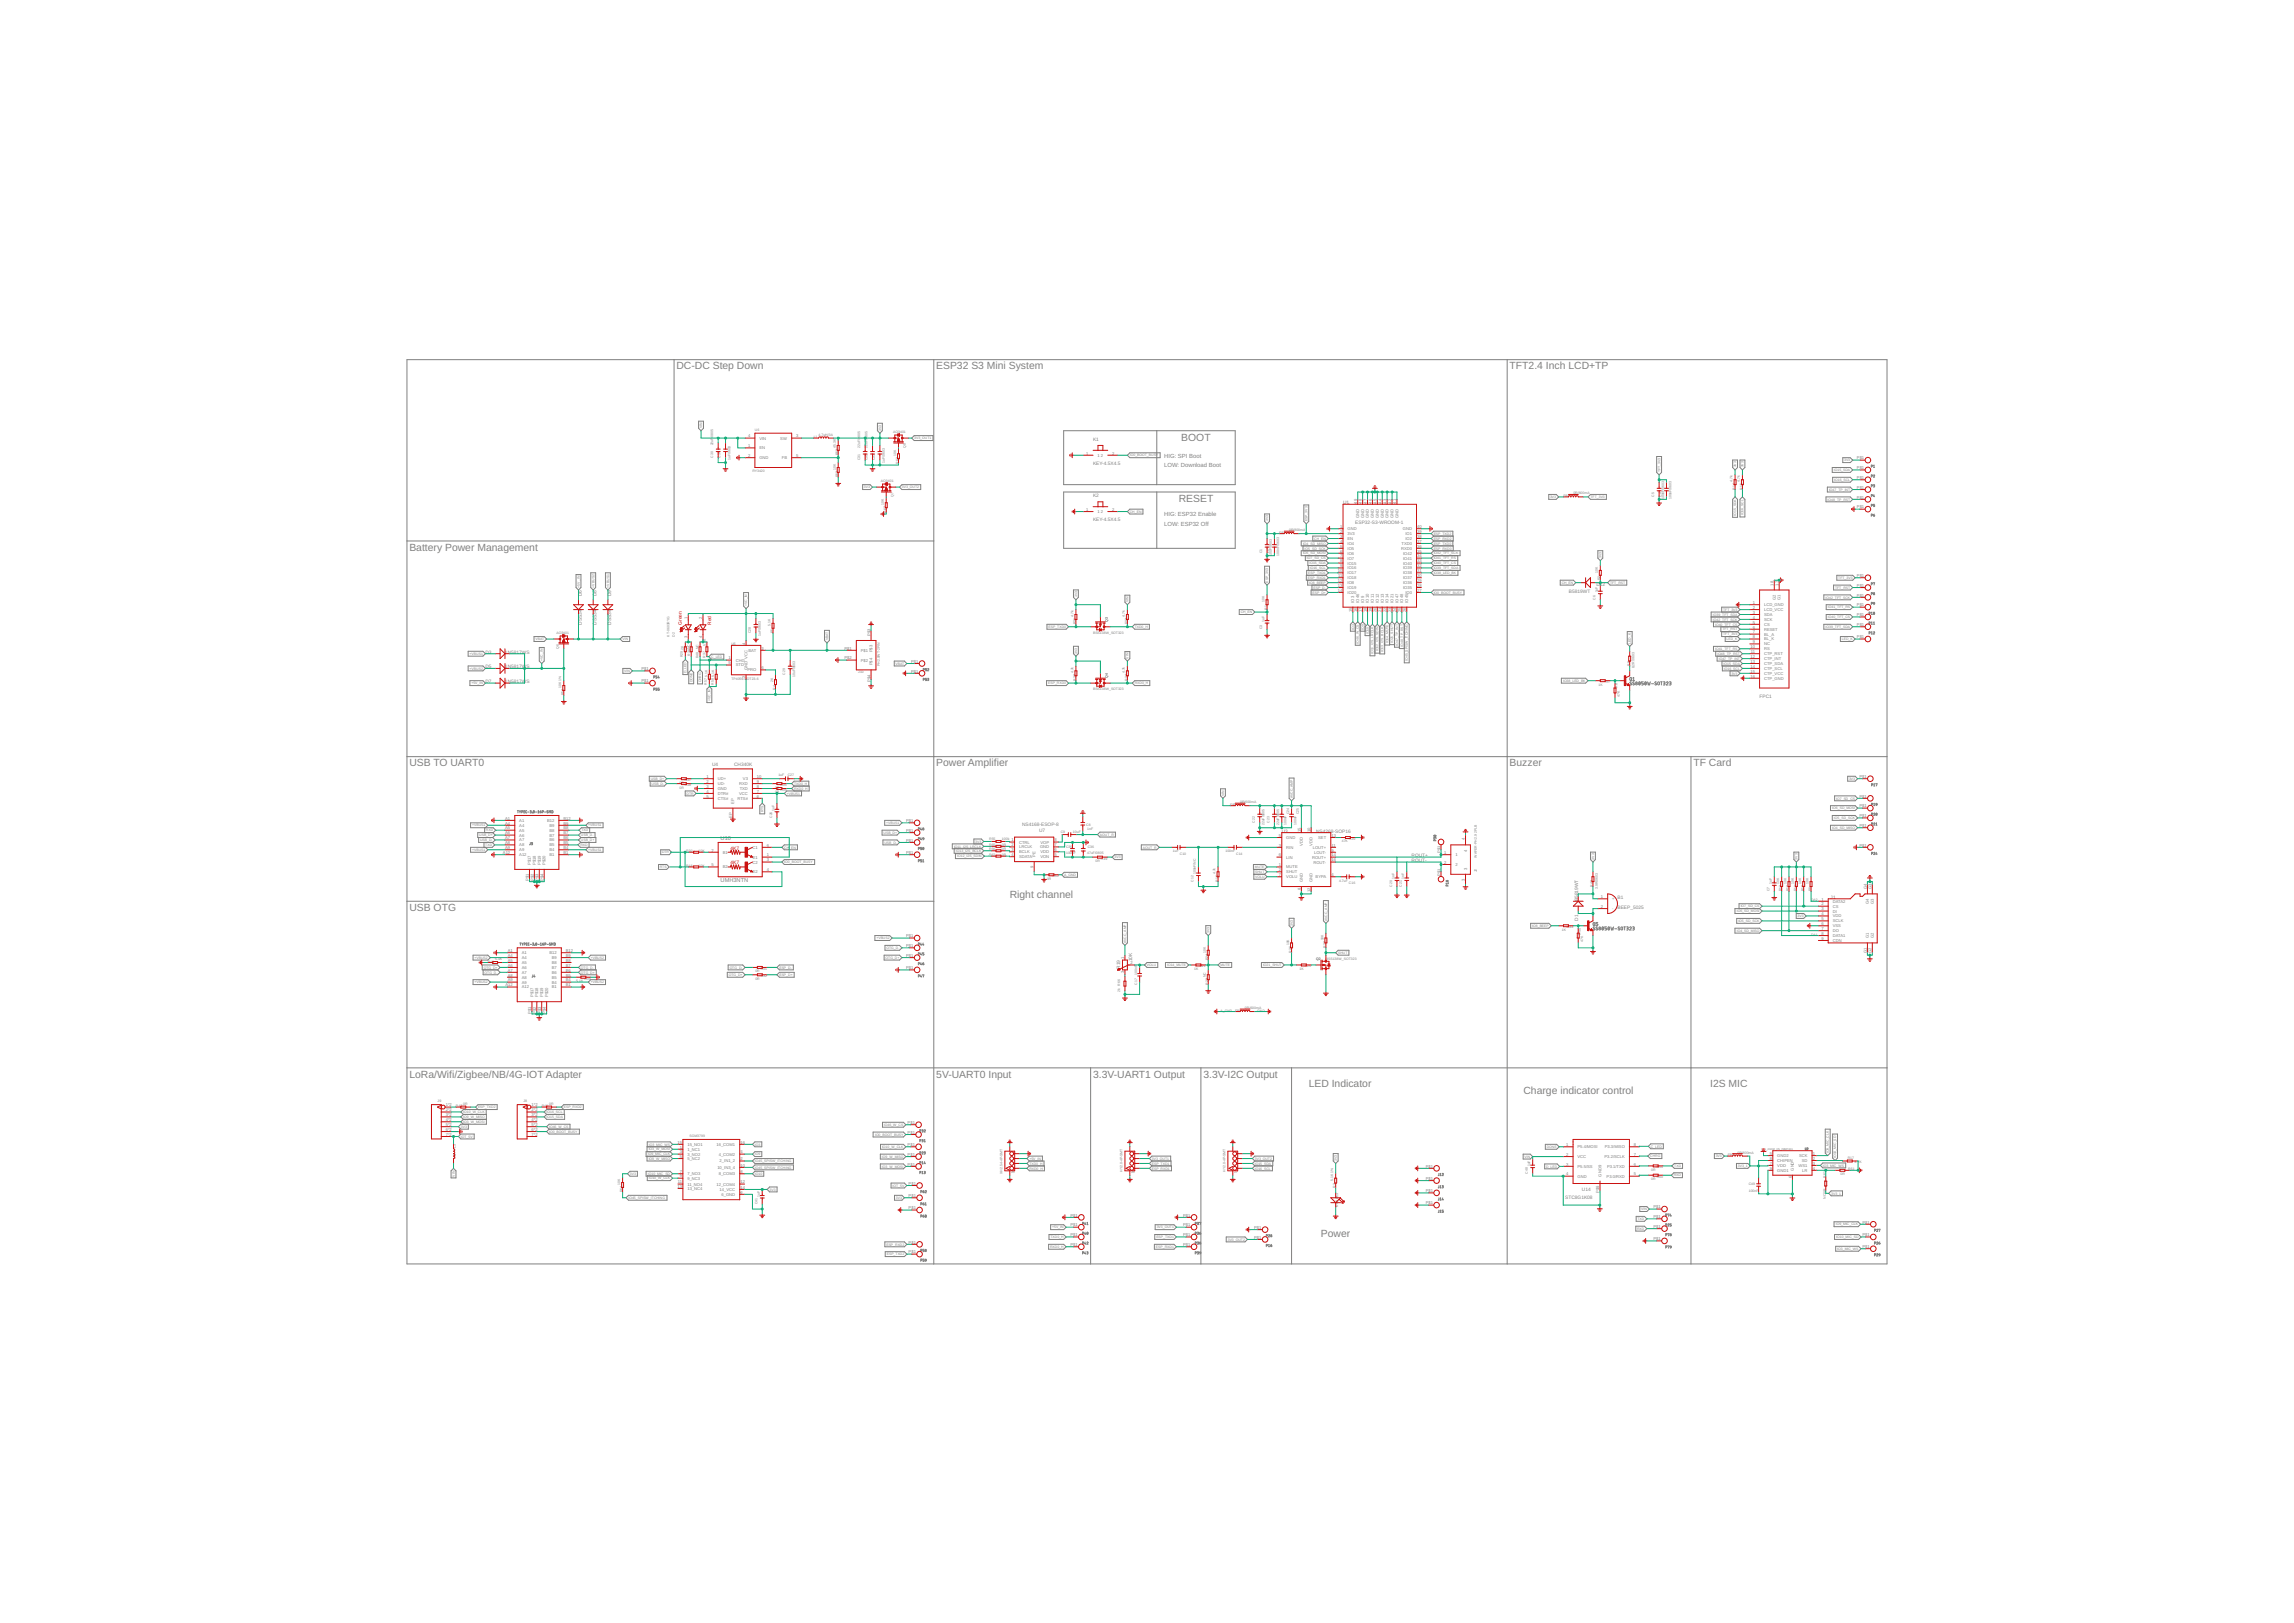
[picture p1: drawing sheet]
<svg xmlns="http://www.w3.org/2000/svg" width="1189mm" height="841mm" viewBox="0 0 1189 841" stroke-linecap="round" stroke-linejoin="round" font-family="sans-serif">
<defs><g id="words">
<g font-size="5.4" fill="#808080">
<text x="351" y="191">DC-DC Step Down</text>
<text x="485" y="191">ESP32 S3 Mini System</text>
<text x="782" y="191">TFT2.4 Inch LCD+TP</text>
<text x="612" y="228">BOOT</text>
<text x="611" y="260">RESET</text>
<text x="212" y="285">Battery Power Management</text>
<text x="212" y="397">USB TO UART0</text>
<text x="485" y="397">Power Amplifier</text>
<text x="782" y="397">Buzzer</text>
<text x="878" y="397">TF Card</text>
<text x="523" y="465">Right channel</text>
<text x="212" y="472">USB OTG</text>
<text x="212" y="558">LoRa/Wifi/Zigbee/NB/4G-IOT Adapter</text>
<text x="485" y="558">5V-UART0 Input</text>
<text x="566" y="558">3.3V-UART1 Output</text>
<text x="624" y="558">3.3V-I2C Output</text>
<text x="678" y="564">LED Indicator</text>
<text x="886" y="563">I2S MIC</text>
<text x="790" y="567">Charge indicator control</text>
<text x="685" y="641">Power</text>
</g>
<g font-size="3.1" fill="#808080">
<text x="603" y="237">HIG: SPI Boot</text>
<text x="603" y="242">LOW: Download Boot</text>
<text x="603" y="268">HIG: ESP32 Enable</text>
<text x="603" y="273">LOW: ESP32 Off</text>
</g>
<g font-size="2.9" fill="#808080">
<text x="373" y="436">U10</text>
<text x="373" y="457">UMH3NTN</text>
</g>
<g font-size="2.5" fill="#808080">
<text x="566" y="228">K1</text>
<text x="566" y="241">KEY-4.5X4.5</text>
<text x="566" y="257">K2</text>
<text x="696" y="261">U1</text>
<text x="566" y="270">KEY-4.5X4.5</text>
<text x="702" y="271">ESP32-S3-WROOM-1</text>
<text x="827" y="304">D12</text>
<text x="302" y="309" transform="rotate(-90 302 309)">D6</text>
<text x="309" y="309" transform="rotate(-90 309 309)">D8</text>
<text x="317" y="309" transform="rotate(-90 317 309)">D9</text>
<text x="813" y="308">B5819WT</text>
<text x="302" y="324" transform="rotate(-90 302 324)">DSS34</text>
<text x="309" y="324" transform="rotate(-90 309 324)">DSS34</text>
<text x="317" y="324" transform="rotate(-90 317 324)">DSS34</text>
<text x="252" y="339">D3</text>
<text x="262" y="339">1N5817WS</text>
<text x="252" y="346">D5</text>
<text x="262" y="346">1N5817WS</text>
<text x="252" y="354">D7</text>
<text x="262" y="354">1N5817WS</text>
<text x="912" y="362">FPC1</text>
<text x="369" y="397">U4</text>
<text x="380" y="397">CH340K</text>
<text x="530" y="428">NS4168-ESOP-8</text>
<text x="539" y="431">U7</text>
<text x="664" y="431">U3</text>
<text x="682" y="431">NS4268-SOP16</text>
<text x="732" y="444">ROUT+</text>
<text x="732" y="447">ROUT-</text>
<text x="818" y="467" transform="rotate(-90 818 467)">B58</text>
<text x="818" y="463" transform="rotate(-90 818 463)">19WT</text>
<text x="838" y="466">B1</text>
<text x="949" y="466">J1</text>
<text x="838" y="471">BEEP_5025</text>
<text x="818" y="477" transform="rotate(-90 818 477)">D1</text>
<text x="580" y="502" transform="rotate(-90 580 502)">R19</text>
<text x="587" y="498" transform="rotate(-90 587 498)">10K</text>
<text x="820" y="617">U14</text>
<text x="811" y="621">STC8G1K08</text>
</g>
<g font-size="2.5" fill="#c90d0c">
<text x="353" y="324" transform="rotate(-90 353 324)">Green</text>
<text x="369" y="324" transform="rotate(-90 369 324)">Red</text>
<text x="379" y="440">4K7</text>
<text x="379" y="448">4K7</text>
</g>
<g font-size="2.1" fill="#808080">
<text x="388" y="227">4</text>
<text x="394" y="228">VIN</text>
<text x="404" y="228">SW</text>
<text x="413" y="227">3</text>
<text x="388" y="232">1</text>
<text x="394" y="233">EN</text>
<text x="388" y="237">2</text>
<text x="394" y="238">GND</text>
<text x="405" y="238">FB</text>
<text x="413" y="237">5</text>
<text x="563" y="236">1</text>
<text x="569" y="237">1</text>
<text x="571" y="237">2</text>
<text x="576" y="236">2</text>
<text x="962" y="238">P$1</text>
<text x="962" y="243">P$1</text>
<text x="962" y="248">P$1</text>
<text x="962" y="253">P$1</text>
<text x="703" y="261" transform="rotate(-90 703 261)">49</text>
<text x="706" y="261" transform="rotate(-90 706 261)">48</text>
<text x="708" y="261" transform="rotate(-90 708 261)">47</text>
<text x="711" y="261" transform="rotate(-90 711 261)">46</text>
<text x="713" y="261" transform="rotate(-90 713 261)">45</text>
<text x="716" y="261" transform="rotate(-90 716 261)">44</text>
<text x="719" y="261" transform="rotate(-90 719 261)">43</text>
<text x="721" y="261" transform="rotate(-90 721 261)">42</text>
<text x="724" y="261" transform="rotate(-90 724 261)">41</text>
<text x="962" y="258">P$1</text>
<text x="962" y="263">P$1</text>
<text x="563" y="265">1</text>
<text x="569" y="266">1</text>
<text x="571" y="266">2</text>
<text x="576" y="265">2</text>
<text x="704" y="268" transform="rotate(-90 704 268)">GND</text>
<text x="707" y="268" transform="rotate(-90 707 268)">GND</text>
<text x="709" y="268" transform="rotate(-90 709 268)">GND</text>
<text x="712" y="268" transform="rotate(-90 712 268)">GND</text>
<text x="715" y="268" transform="rotate(-90 715 268)">GND</text>
<text x="717" y="268" transform="rotate(-90 717 268)">GND</text>
<text x="720" y="268" transform="rotate(-90 720 268)">GND</text>
<text x="722" y="268" transform="rotate(-90 722 268)">GND</text>
<text x="725" y="268" transform="rotate(-90 725 268)">GND</text>
<text x="694" y="274">1</text>
<text x="698" y="275">GND</text>
<text x="727" y="275">GND</text>
<text x="734" y="274">40</text>
<text x="694" y="276">2</text>
<text x="694" y="279">3</text>
<text x="694" y="281">4</text>
<text x="698" y="277">3V3</text>
<text x="698" y="280">EN</text>
<text x="728" y="280">IO2</text>
<text x="728" y="277">IO1</text>
<text x="734" y="281">37</text>
<text x="734" y="279">38</text>
<text x="734" y="276">39</text>
<text x="694" y="284">5</text>
<text x="694" y="286">6</text>
<text x="698" y="282">IO4</text>
<text x="698" y="285">IO5</text>
<text x="698" y="287">IO6</text>
<text x="726" y="285">RXD0</text>
<text x="726" y="282">TXD0</text>
<text x="727" y="287">IO42</text>
<text x="734" y="286">35</text>
<text x="734" y="284">36</text>
<text x="694" y="289">7</text>
<text x="694" y="291">8</text>
<text x="694" y="294">9</text>
<text x="698" y="290">IO7</text>
<text x="698" y="293">IO15</text>
<text x="727" y="293">IO40</text>
<text x="727" y="290">IO41</text>
<text x="734" y="294">32</text>
<text x="734" y="291">33</text>
<text x="734" y="289">34</text>
<text x="693" y="296">10</text>
<text x="693" y="299">11</text>
<text x="698" y="295">IO16</text>
<text x="698" y="298">IO17</text>
<text x="727" y="298">IO38</text>
<text x="727" y="295">IO39</text>
<text x="734" y="299">30</text>
<text x="734" y="296">31</text>
<text x="962" y="299">P$1</text>
<text x="693" y="302">12</text>
<text x="693" y="304">13</text>
<text x="698" y="300">IO18</text>
<text x="698" y="303">IO8</text>
<text x="698" y="305">IO19</text>
<text x="727" y="305">IO35</text>
<text x="727" y="303">IO36</text>
<text x="727" y="300">IO37</text>
<text x="734" y="304">28</text>
<text x="734" y="302">29</text>
<text x="919" y="303" transform="rotate(-90 919 303)">18</text>
<text x="922" y="303" transform="rotate(-90 922 303)">17</text>
<text x="962" y="304">P$1</text>
<text x="693" y="307">14</text>
<text x="698" y="308">IO20</text>
<text x="728" y="308">IO0</text>
<text x="734" y="307">27</text>
<text x="920" y="311" transform="rotate(-90 920 311)">G2</text>
<text x="923" y="311" transform="rotate(-90 923 311)">G1</text>
<text x="962" y="309">P$1</text>
<text x="701" y="317" transform="rotate(-90 701 317)">15</text>
<text x="702" y="312" transform="rotate(-90 702 312)">IO3</text>
<text x="703" y="317" transform="rotate(-90 703 317)">16</text>
<text x="704" y="312" transform="rotate(-90 704 312)">IO46</text>
<text x="706" y="317" transform="rotate(-90 706 317)">17</text>
<text x="707" y="312" transform="rotate(-90 707 312)">IO9</text>
<text x="708" y="317" transform="rotate(-90 708 317)">18</text>
<text x="709" y="312" transform="rotate(-90 709 312)">IO10</text>
<text x="711" y="317" transform="rotate(-90 711 317)">19</text>
<text x="712" y="312" transform="rotate(-90 712 312)">IO11</text>
<text x="713" y="317" transform="rotate(-90 713 317)">20</text>
<text x="715" y="312" transform="rotate(-90 715 312)">IO12</text>
<text x="716" y="317" transform="rotate(-90 716 317)">21</text>
<text x="717" y="312" transform="rotate(-90 717 312)">IO13</text>
<text x="719" y="317" transform="rotate(-90 719 317)">22</text>
<text x="720" y="312" transform="rotate(-90 720 312)">IO14</text>
<text x="721" y="317" transform="rotate(-90 721 317)">23</text>
<text x="722" y="312" transform="rotate(-90 722 312)">IO21</text>
<text x="724" y="317" transform="rotate(-90 724 317)">24</text>
<text x="725" y="312" transform="rotate(-90 725 312)">IO47</text>
<text x="726" y="317" transform="rotate(-90 726 317)">25</text>
<text x="727" y="312" transform="rotate(-90 727 312)">IO48</text>
<text x="729" y="317" transform="rotate(-90 729 317)">26</text>
<text x="730" y="312" transform="rotate(-90 730 312)">IO45</text>
<text x="908" y="316">2</text>
<text x="908" y="313">1</text>
<text x="914" y="317">LCD_VCC</text>
<text x="914" y="314">LCD_GND</text>
<text x="962" y="314">P$1</text>
<text x="356" y="321" transform="rotate(-90 356 321)">1</text>
<text x="364" y="321" transform="rotate(-90 364 321)">2</text>
<text x="908" y="318">3</text>
<text x="908" y="321">4</text>
<text x="908" y="323">5</text>
<text x="914" y="319">SDA</text>
<text x="914" y="322">SCK</text>
<text x="962" y="319">P$1</text>
<text x="451" y="330" transform="rotate(-90 451 330)">P$3</text>
<text x="908" y="326">6</text>
<text x="908" y="328">7</text>
<text x="914" y="324">CS</text>
<text x="914" y="327">RESET</text>
<text x="914" y="329">BL_A</text>
<text x="962" y="324">P$1</text>
<text x="356" y="330" transform="rotate(-90 356 330)">3</text>
<text x="364" y="330" transform="rotate(-90 364 330)">4</text>
<text x="386" y="334" transform="rotate(-90 386 334)">4</text>
<text x="907" y="336">10</text>
<text x="908" y="331">8</text>
<text x="908" y="333">9</text>
<text x="914" y="332">BL_K</text>
<text x="914" y="334">NC</text>
<text x="962" y="331">P$1</text>
<text x="378" y="342">1</text>
<text x="388" y="338">BAT</text>
<text x="395" y="337">3</text>
<text x="438" y="337">P$1</text>
<text x="438" y="342">P$2</text>
<text x="446" y="338">P$1</text>
<text x="452" y="338" transform="rotate(-90 452 338)">P$3</text>
<text x="907" y="341">12</text>
<text x="907" y="338">11</text>
<text x="914" y="337">RS</text>
<text x="914" y="340">CTP_RST</text>
<text x="332" y="347">P$1</text>
<text x="378" y="344">5</text>
<text x="381" y="343">CHG</text>
<text x="381" y="345">STD</text>
<text x="387" y="348">PRO</text>
<text x="387" y="347" transform="rotate(-90 387 347)">GND VCC</text>
<text x="395" y="347">6</text>
<text x="446" y="343">P$2</text>
<text x="452" y="345" transform="rotate(-90 452 345)">P$4</text>
<text x="472" y="343">P$1</text>
<text x="907" y="343">13</text>
<text x="907" y="346">14</text>
<text x="914" y="342">CTP_INT</text>
<text x="914" y="345">CTP_SDA</text>
<text x="914" y="347">CTP_SCL</text>
<text x="332" y="354">P$1</text>
<text x="386" y="351" transform="rotate(-90 386 351)">2</text>
<text x="451" y="353" transform="rotate(-90 451 353)">P$4</text>
<text x="472" y="349">P$1</text>
<text x="907" y="349">15</text>
<text x="907" y="351">16</text>
<text x="914" y="350">CTP_VCC</text>
<text x="914" y="352">CTP_GND</text>
<text x="366" y="403">1</text>
<text x="366" y="406">2</text>
<text x="372" y="404">UD+</text>
<text x="372" y="407">UD-</text>
<text x="383" y="407">RXD</text>
<text x="385" y="404">V3</text>
<text x="392" y="406">9</text>
<text x="392" y="403">10</text>
<text x="964" y="403">P$1</text>
<text x="366" y="408">3</text>
<text x="366" y="411">4</text>
<text x="366" y="413">5</text>
<text x="372" y="409">GND</text>
<text x="372" y="412">DTR#</text>
<text x="383" y="412">VCC</text>
<text x="383" y="409">TXD</text>
<text x="392" y="413">6</text>
<text x="392" y="411">7</text>
<text x="392" y="408">8</text>
<text x="964" y="413">P$1</text>
<text x="372" y="414">CTS#</text>
<text x="381" y="416" transform="rotate(-90 381 416)">EP</text>
<text x="382" y="414">RTS#</text>
<text x="964" y="418">P$1</text>
<text x="262" y="425">A1</text>
<text x="269" y="426">A1</text>
<text x="284" y="426">B12</text>
<text x="292" y="425">B12</text>
<text x="379" y="424" transform="rotate(-90 379 424)">EP</text>
<text x="964" y="423">P$1</text>
<text x="262" y="427">A4</text>
<text x="262" y="430">A5</text>
<text x="269" y="428">A4</text>
<text x="269" y="431">A5</text>
<text x="285" y="431">B8</text>
<text x="285" y="428">B9</text>
<text x="292" y="430">B8</text>
<text x="292" y="427">B9</text>
<text x="470" y="426">P$1</text>
<text x="470" y="431">P$1</text>
<text x="674" y="431" transform="rotate(-90 674 431)">15</text>
<text x="679" y="431" transform="rotate(-90 679 431)">10</text>
<text x="964" y="429">P$1</text>
<text x="262" y="432">A6</text>
<text x="262" y="435">A7</text>
<text x="262" y="437">A8</text>
<text x="269" y="433">A6</text>
<text x="269" y="436">A7</text>
<text x="285" y="436">B6</text>
<text x="285" y="433">B7</text>
<text x="292" y="437">B5</text>
<text x="292" y="435">B6</text>
<text x="292" y="432">B7</text>
<text x="470" y="436">P$1</text>
<text x="524" y="436">1</text>
<text x="528" y="437">CTRL</text>
<text x="539" y="437">VOP</text>
<text x="546" y="436">8</text>
<text x="663" y="434">5</text>
<text x="667" y="435">GND</text>
<text x="683" y="435">SET</text>
<text x="690" y="434">13</text>
<text x="759" y="435" transform="rotate(-90 759 435)">4</text>
<text x="261" y="443">A12</text>
<text x="262" y="440">A9</text>
<text x="269" y="439">A8</text>
<text x="269" y="441">A9</text>
<text x="269" y="444">A12</text>
<text x="285" y="444">B1</text>
<text x="285" y="441">B4</text>
<text x="285" y="439">B5</text>
<text x="292" y="443">B1</text>
<text x="292" y="440">B4</text>
<text x="369" y="441">2</text>
<text x="375" y="442">B1</text>
<text x="390" y="440">C1</text>
<text x="397" y="439">6</text>
<text x="397" y="444">1</text>
<text x="470" y="443">P$1</text>
<text x="524" y="439">2</text>
<text x="524" y="441">3</text>
<text x="524" y="444">4</text>
<text x="528" y="440">LRCLK</text>
<text x="528" y="442">BCLK</text>
<text x="539" y="440">GND</text>
<text x="539" y="442">VDD</text>
<text x="546" y="444">5</text>
<text x="546" y="441">6</text>
<text x="546" y="439">7</text>
<text x="663" y="439">3</text>
<text x="663" y="444">6</text>
<text x="667" y="440">RIN</text>
<text x="675" y="438" transform="rotate(-90 675 438)">VDD</text>
<text x="680" y="438" transform="rotate(-90 680 438)">VDD</text>
<text x="680" y="440">LOUT+</text>
<text x="681" y="442">LOUT-</text>
<text x="690" y="444">14</text>
<text x="690" y="441">9</text>
<text x="690" y="439">11</text>
<text x="746" y="442" transform="rotate(-90 746 442)">P$1</text>
<text x="748" y="443">1</text>
<text x="754" y="444">1</text>
<text x="760" y="441" transform="rotate(-90 760 441)">4</text>
<text x="964" y="439">P$1</text>
<text x="275" y="448" transform="rotate(-90 275 448)">P$17</text>
<text x="278" y="448" transform="rotate(-90 278 448)">P$18</text>
<text x="280" y="448" transform="rotate(-90 280 448)">P$19</text>
<text x="283" y="448" transform="rotate(-90 283 448)">P$20</text>
<text x="369" y="449">5</text>
<text x="375" y="450">B2</text>
<text x="390" y="447">C2</text>
<text x="390" y="445">E1</text>
<text x="397" y="446">3</text>
<text x="528" y="445">SDATA</text>
<text x="537" y="444" transform="rotate(-90 537 444)">PE</text>
<text x="539" y="445">VON</text>
<text x="663" y="449">1</text>
<text x="667" y="445">LIN</text>
<text x="667" y="450">MUTE</text>
<text x="680" y="445">ROUT+</text>
<text x="681" y="447">ROUT-</text>
<text x="690" y="446">16</text>
<text x="748" y="448">2</text>
<text x="754" y="449">2</text>
<text x="390" y="453">E2</text>
<text x="397" y="451">4</text>
<text x="536" y="450" transform="rotate(-90 536 450)">9</text>
<text x="663" y="451">2</text>
<text x="663" y="454">7</text>
<text x="667" y="453">SHUT</text>
<text x="667" y="455">VOLU</text>
<text x="682" y="455">BYPA</text>
<text x="690" y="454">4</text>
<text x="746" y="454" transform="rotate(-90 746 454)">P$1</text>
<text x="760" y="451" transform="rotate(-90 760 451)">3</text>
<text x="274" y="457" transform="rotate(-90 274 457)">P$1</text>
<text x="277" y="457" transform="rotate(-90 277 457)">P$2</text>
<text x="279" y="457" transform="rotate(-90 279 457)">P$3</text>
<text x="282" y="457" transform="rotate(-90 282 457)">P$4</text>
<text x="674" y="461" transform="rotate(-90 674 461)">8</text>
<text x="675" y="457" transform="rotate(-90 675 457)">GND</text>
<text x="680" y="457" transform="rotate(-90 680 457)">GND</text>
<text x="759" y="457" transform="rotate(-90 759 457)">3</text>
<text x="967" y="461" transform="rotate(-90 967 461)">G4</text>
<text x="970" y="461" transform="rotate(-90 970 461)">G3</text>
<text x="679" y="462" transform="rotate(-90 679 462)">12</text>
<text x="830" y="465">1</text>
<text x="836" y="467">+</text>
<text x="944" y="467">1</text>
<text x="950" y="468">DATA2</text>
<text x="830" y="470">2</text>
<text x="836" y="472">-</text>
<text x="944" y="469">2</text>
<text x="944" y="472">3</text>
<text x="950" y="470">CS</text>
<text x="950" y="473">DI</text>
<text x="969" y="468" transform="rotate(-90 969 468)">G4</text>
<text x="971" y="468" transform="rotate(-90 971 468)">G3</text>
<text x="944" y="474">4</text>
<text x="944" y="477">5</text>
<text x="944" y="479">6</text>
<text x="950" y="475">VDD</text>
<text x="950" y="478">SCLK</text>
<text x="470" y="486">P$1</text>
<text x="944" y="482">7</text>
<text x="944" y="484">8</text>
<text x="950" y="480">VSS</text>
<text x="950" y="483">DO</text>
<text x="950" y="486">DATA1</text>
<text x="470" y="491">P$1</text>
<text x="944" y="487">9</text>
<text x="950" y="488">CDN</text>
<text x="969" y="486" transform="rotate(-90 969 486)">G1</text>
<text x="971" y="486" transform="rotate(-90 971 486)">G2</text>
<text x="263" y="493">A1</text>
<text x="263" y="496">A4</text>
<text x="270" y="494">A1</text>
<text x="270" y="497">A4</text>
<text x="285" y="494">B12</text>
<text x="286" y="497">B9</text>
<text x="293" y="496">B9</text>
<text x="293" y="493">B12</text>
<text x="470" y="496">P$1</text>
<text x="583" y="497" transform="rotate(-90 583 497)">1</text>
<text x="967" y="494" transform="rotate(-90 967 494)">G1</text>
<text x="970" y="494" transform="rotate(-90 970 494)">G2</text>
<text x="263" y="498">A5</text>
<text x="263" y="501">A6</text>
<text x="263" y="503">A7</text>
<text x="270" y="500">A5</text>
<text x="270" y="502">A6</text>
<text x="286" y="502">B7</text>
<text x="286" y="500">B8</text>
<text x="293" y="503">B6</text>
<text x="293" y="501">B7</text>
<text x="293" y="498">B8</text>
<text x="470" y="502">P$1</text>
<text x="586" y="500">2</text>
<text x="263" y="506">A8</text>
<text x="263" y="509">A9</text>
<text x="270" y="505">A7</text>
<text x="270" y="507">A8</text>
<text x="270" y="510">A9</text>
<text x="286" y="510">B4</text>
<text x="286" y="507">B5</text>
<text x="286" y="505">B6</text>
<text x="293" y="509">B4</text>
<text x="293" y="506">B5</text>
<text x="583" y="504" transform="rotate(-90 583 504)">3</text>
<text x="262" y="511">A12</text>
<text x="270" y="512">A12</text>
<text x="286" y="512">B1</text>
<text x="293" y="511">B1</text>
<text x="276" y="517" transform="rotate(-90 276 517)">P$17</text>
<text x="279" y="517" transform="rotate(-90 279 517)">P$18</text>
<text x="282" y="517" transform="rotate(-90 282 517)">P$19</text>
<text x="284" y="517" transform="rotate(-90 284 517)">P$20</text>
<text x="275" y="525" transform="rotate(-90 275 525)">P$1</text>
<text x="278" y="525" transform="rotate(-90 278 525)">P$2</text>
<text x="280" y="525" transform="rotate(-90 280 525)">P$3</text>
<text x="283" y="525" transform="rotate(-90 283 525)">P$4</text>
<text x="231" y="573">1*2</text>
<text x="231" y="576">2*2</text>
<text x="275" y="573">1*2</text>
<text x="275" y="576">2*2</text>
<text x="231" y="578">3*2</text>
<text x="231" y="581">4*2</text>
<text x="275" y="578">3*2</text>
<text x="275" y="581">4*2</text>
<text x="231" y="583">5*2</text>
<text x="231" y="586">6*2</text>
<text x="275" y="583">5*2</text>
<text x="275" y="586">6*2</text>
<text x="470" y="588">P$1</text>
<text x="470" y="582">P$1</text>
<text x="231" y="589">7*2</text>
<text x="275" y="589">7*2</text>
<text x="351" y="593">15</text>
<text x="356" y="594">15_NO1</text>
<text x="371" y="594">16_COM1</text>
<text x="384" y="593">16</text>
<text x="470" y="594">P$1</text>
<text x="812" y="594">1</text>
<text x="847" y="594">8</text>
<text x="352" y="595">1</text>
<text x="352" y="598">3</text>
<text x="352" y="600">5</text>
<text x="356" y="596">1_NC1</text>
<text x="356" y="599">3_NO2</text>
<text x="372" y="599">4_COM2</text>
<text x="384" y="598">4</text>
<text x="470" y="599">P$1</text>
<text x="812" y="599">2</text>
<text x="818" y="595">P5.4/MOSI</text>
<text x="832" y="595">P3.3/MISO</text>
<text x="847" y="599">7</text>
<text x="917" y="598">5</text>
<text x="921" y="600">GND2</text>
<text x="932" y="600">SCK</text>
<text x="939" y="598">1</text>
<text x="356" y="601">5_NC2</text>
<text x="372" y="606">10_IN3_4</text>
<text x="373" y="602">2_IN1_2</text>
<text x="384" y="601">2</text>
<text x="384" y="605">10</text>
<text x="470" y="604">P$1</text>
<text x="739" y="605">P$1</text>
<text x="812" y="604">3</text>
<text x="818" y="600">VCC</text>
<text x="818" y="605">P5.5/SS</text>
<text x="832" y="600">P3.2/SCLK</text>
<text x="833" y="605">P3.1/TXD</text>
<text x="847" y="604">6</text>
<text x="917" y="601">8</text>
<text x="917" y="604">7</text>
<text x="921" y="602">CHIPEN</text>
<text x="921" y="605">VDD</text>
<text x="932" y="605">WS1</text>
<text x="934" y="602">SD</text>
<text x="939" y="601">2</text>
<text x="939" y="604">3</text>
<text x="352" y="608">7</text>
<text x="352" y="610">9</text>
<text x="356" y="609">7_NO3</text>
<text x="356" y="611">9_NC3</text>
<text x="372" y="609">8_COM3</text>
<text x="384" y="608">8</text>
<text x="739" y="611">P$1</text>
<text x="812" y="609">4</text>
<text x="818" y="610">GND</text>
<text x="830" y="610" transform="rotate(-90 830 610)">GND9</text>
<text x="833" y="610">P3.0/RXD</text>
<text x="847" y="609">5</text>
<text x="917" y="606">9</text>
<text x="921" y="607">GND1</text>
<text x="929" y="611" transform="rotate(-90 929 611)">6</text>
<text x="930" y="607" transform="rotate(-90 930 607)">GND</text>
<text x="934" y="607">LR</text>
<text x="939" y="606">4</text>
<text x="351" y="615">13</text>
<text x="351" y="613">11</text>
<text x="356" y="614">11_NO4</text>
<text x="356" y="617">13_NC4</text>
<text x="371" y="614">12_COM4</text>
<text x="373" y="617">14_VCC</text>
<text x="384" y="613">12</text>
<text x="384" y="616">14</text>
<text x="471" y="614">P$1</text>
<text x="739" y="618">P$1</text>
<text x="374" y="620">6_GND</text>
<text x="384" y="619">6</text>
<text x="471" y="620">P$1</text>
<text x="829" y="618" transform="rotate(-90 829 618)">P$9</text>
<text x="471" y="627">P$1</text>
<text x="739" y="624">P$1</text>
<text x="857" y="626">P$1</text>
<text x="555" y="636">P$1</text>
<text x="555" y="630">P$1</text>
<text x="613" y="636">P$1</text>
<text x="613" y="630">P$1</text>
<text x="857" y="631">P$1</text>
<text x="965" y="634">P$1</text>
<text x="555" y="641">P$1</text>
<text x="613" y="641">P$1</text>
<text x="650" y="642">P$1</text>
<text x="650" y="637">P$1</text>
<text x="857" y="636">P$1</text>
<text x="965" y="641">P$1</text>
<text x="471" y="644">P$1</text>
<text x="555" y="646">P$1</text>
<text x="613" y="646">P$1</text>
<text x="857" y="643">P$1</text>
<text x="965" y="647">P$1</text>
<text x="471" y="650">P$1</text>
</g>
<g font-size="1.8" fill="#808080">
<text x="364" y="222" transform="rotate(-90 364 222)">VIN</text>
<text x="370" y="227" transform="rotate(-90 370 227)">/0805</text>
<text x="391" y="223">U6</text>
<text x="422" y="227">L1</text>
<text x="424" y="226">4.7uH/3A</text>
<text x="446" y="227" transform="rotate(-90 446 227)">805</text>
<text x="450" y="227" transform="rotate(-90 450 227)">805</text>
<text x="457" y="223" transform="rotate(-90 457 223)">3V3</text>
<text x="463" y="224">AO3401</text>
<text x="474" y="228">3V3_OUT1</text>
<text x="370" y="231" transform="rotate(-90 370 231)">22uF</text>
<text x="433" y="232" transform="rotate(-90 433 232)">45.3K</text>
<text x="446" y="232" transform="rotate(-90 446 232)">22uF/0</text>
<text x="450" y="232" transform="rotate(-90 450 232)">22uF/0</text>
<text x="469" y="232" transform="rotate(-90 469 232)">Q8</text>
<text x="370" y="237" transform="rotate(-90 370 237)">C30</text>
<text x="373" y="237" transform="rotate(-90 373 237)">C34</text>
<text x="379" y="238" transform="rotate(-90 379 238)">1uF/0603</text>
<text x="434" y="236" transform="rotate(-90 434 236)">R52</text>
<text x="446" y="238" transform="rotate(-90 446 238)">C31</text>
<text x="450" y="238" transform="rotate(-90 450 238)">C32</text>
<text x="453" y="238" transform="rotate(-90 453 238)">C33</text>
<text x="459" y="240" transform="rotate(-90 459 240)">1uF/0603</text>
<text x="464" y="236" transform="rotate(-90 464 236)">10K</text>
<text x="586" y="237">IO0_BOOT_BUSY</text>
<text x="956" y="239">3V3</text>
<text x="390" y="245">RY3420</text>
<text x="433" y="244" transform="rotate(-90 433 244)">10K</text>
<text x="466" y="240" transform="rotate(-90 466 240)">R63</text>
<text x="860" y="245" transform="rotate(-90 860 245)">TFT_3V3</text>
<text x="900" y="242" transform="rotate(-90 900 242)">3V3</text>
<text x="904" y="242" transform="rotate(-90 904 242)">3V3</text>
<text x="950" y="244">IO15_SDA</text>
<text x="434" y="247" transform="rotate(-90 434 247)">R53</text>
<text x="457" y="250">AO3401</text>
<text x="898" y="250" transform="rotate(-90 898 250)">4.7k</text>
<text x="902" y="250" transform="rotate(-90 902 250)">4.7k</text>
<text x="951" y="249">IO16_SCL</text>
<text x="448" y="253">3V3</text>
<text x="463" y="257" transform="rotate(-90 463 257)">Q7</text>
<text x="467" y="253">3V3_OUT2</text>
<text x="810" y="257">FB3</text>
<text x="815" y="256">0R/800mA</text>
<text x="857" y="257" transform="rotate(-90 857 257)">C5</text>
<text x="861" y="257" transform="rotate(-90 861 257)">C4</text>
<text x="899" y="254" transform="rotate(-90 899 254)">R14</text>
<text x="903" y="254" transform="rotate(-90 903 254)">R15</text>
<text x="948" y="254">IO47_TP_INT</text>
<text x="458" y="262" transform="rotate(-90 458 262)">10K</text>
<text x="803" y="258">3V3</text>
<text x="824" y="258">TFT_3V3</text>
<text x="862" y="259" transform="rotate(-90 862 259)">100nF/0603</text>
<text x="866" y="259" transform="rotate(-90 866 259)">100nF/0603</text>
<text x="947" y="259">IO48_TP_RST</text>
<text x="459" y="266" transform="rotate(-90 459 266)">R67</text>
<text x="586" y="266">CH_EN</text>
<text x="900" y="267" transform="rotate(-90 900 267)">IO15_SDA</text>
<text x="904" y="267" transform="rotate(-90 904 267)">IO16_SCL</text>
<text x="657" y="270" transform="rotate(-90 657 270)">3V3</text>
<text x="668" y="275">0R/800mA</text>
<text x="678" y="270" transform="rotate(-90 678 270)">ESP_3V3</text>
<text x="663" y="277">FB1</text>
<text x="681" y="280">CH_EN</text>
<text x="743" y="277">ESP_TXD2</text>
<text x="743" y="280">ESP_RXD2</text>
<text x="654" y="287" transform="rotate(-90 654 287)">C1</text>
<text x="658" y="287" transform="rotate(-90 658 287)">C2</text>
<text x="659" y="288" transform="rotate(-90 659 288)">10uF/0603</text>
<text x="663" y="288" transform="rotate(-90 663 288)">100nF/0603</text>
<text x="675" y="282">IO4_SD_MISO</text>
<text x="675" y="287">IO6_SD_MOSI</text>
<text x="676" y="285">IO5_SD_SCK</text>
<text x="743" y="282">ESP_TXD0</text>
<text x="743" y="285">ESP_RXD0</text>
<text x="743" y="287">IO42_TFT_SCK</text>
<text x="677" y="290">IO7_SD_CS</text>
<text x="679" y="292">IO15_SDA</text>
<text x="743" y="290">IO41_TFT_RS</text>
<text x="743" y="292">IO40_TFT_CS</text>
<text x="830" y="289" transform="rotate(-90 830 289)">3V3</text>
<text x="678" y="297">ESP_TXD1</text>
<text x="679" y="295">IO16_SCL</text>
<text x="743" y="295">IO39_TFT_SDA</text>
<text x="743" y="297">IO38_LED_BK</text>
<text x="828" y="297" transform="rotate(-90 828 297)">10K</text>
<text x="300" y="304" transform="rotate(-90 300 304)">+5V_IN</text>
<text x="308" y="304" transform="rotate(-90 308 304)">+VBUS2</text>
<text x="316" y="304" transform="rotate(-90 316 304)">+VBUS1</text>
<text x="657" y="302" transform="rotate(-90 657 302)">ESP_3V3</text>
<text x="678" y="300">ESP_RXD1</text>
<text x="679" y="303">IO8_BEEP</text>
<text x="681" y="305">ESP_D-</text>
<text x="809" y="303">CH_EN</text>
<text x="829" y="301" transform="rotate(-90 829 301)">R2</text>
<text x="834" y="303">TFT_RST</text>
<text x="951" y="305">TFT_RST</text>
<text x="953" y="300">TFT_3V3</text>
<text x="558" y="310" transform="rotate(-90 558 310)">3V3</text>
<text x="680" y="308">ESP_D+</text>
<text x="743" y="308">IO0_BOOT_BUSY</text>
<text x="827" y="311" transform="rotate(-90 827 311)">C6</text>
<text x="828" y="307" transform="rotate(-90 828 307)">1uF</text>
<text x="946" y="310">IO42_TFT_SCK</text>
<text x="387" y="314" transform="rotate(-90 387 314)">+VC_IN</text>
<text x="585" y="312" transform="rotate(-90 585 312)">VIN</text>
<text x="643" y="318">CH_EN</text>
<text x="655" y="312" transform="rotate(-90 655 312)">10K</text>
<text x="657" y="316" transform="rotate(-90 657 316)">R1</text>
<text x="893" y="317">TFT_3V3</text>
<text x="947" y="315">IO41_TFT_RS</text>
<text x="556" y="320" transform="rotate(-90 556 320)">4.7k</text>
<text x="558" y="324" transform="rotate(-90 558 324)">R31</text>
<text x="574" y="322" transform="rotate(-90 574 322)">Q3</text>
<text x="583" y="320" transform="rotate(-90 583 320)">4.7k</text>
<text x="584" y="324" transform="rotate(-90 584 324)">R32</text>
<text x="655" y="322" transform="rotate(-90 655 322)">1uF</text>
<text x="888" y="319">IO39_TFT_SDA</text>
<text x="888" y="322">IO42_TFT_SCK</text>
<text x="947" y="320">IO40_TFT_CS</text>
<text x="288" y="329">AO3401</text>
<text x="347" y="330" transform="rotate(-90 347 330)">KT-0603RYG</text>
<text x="350" y="330" transform="rotate(-90 350 330)">D2</text>
<text x="389" y="328" transform="rotate(-90 389 328)">C28</text>
<text x="394" y="329" transform="rotate(-90 394 329)">1uF/0603</text>
<text x="399" y="324" transform="rotate(-90 399 324)">5.1K</text>
<text x="401" y="328" transform="rotate(-90 401 328)">R5</text>
<text x="543" y="325">ESP_TXD0</text>
<text x="566" y="329">BSS138W_SOT323</text>
<text x="588" y="325">TXD0_H</text>
<text x="654" y="326" transform="rotate(-90 654 326)">C3</text>
<text x="702" y="326" transform="rotate(-90 702 326)">IO3</text>
<text x="707" y="326" transform="rotate(-90 707 326)">IO9</text>
<text x="709" y="329" transform="rotate(-90 709 329)">IO10</text>
<text x="889" y="324">IO40_TFT_CS</text>
<text x="893" y="327">TFT_RST</text>
<text x="893" y="329">TFT_3V3</text>
<text x="946" y="325">IO39_TFT_SDA</text>
<text x="277" y="332">VBAT</text>
<text x="323" y="332">VIN</text>
<text x="366" y="335" transform="rotate(-90 366 335)">5.1</text>
<text x="366" y="332" transform="rotate(-90 366 332)">K</text>
<text x="379" y="334">U5</text>
<text x="429" y="332" transform="rotate(-90 429 332)">VBAT</text>
<text x="704" y="334" transform="rotate(-90 704 334)">IO46_W_CS</text>
<text x="720" y="333" transform="rotate(-90 720 333)">IO14_MUTE</text>
<text x="722" y="333" transform="rotate(-90 722 333)">IO21_SHUT</text>
<text x="725" y="335" transform="rotate(-90 725 335)">IO47_TP_INT</text>
<text x="727" y="335" transform="rotate(-90 727 335)">IO48_TP_RST</text>
<text x="845" y="334" transform="rotate(-90 845 334)">LED_K</text>
<text x="895" y="332">LED_K</text>
<text x="955" y="332">LED_K</text>
<text x="243" y="339">+VBUS1</text>
<text x="290" y="336" transform="rotate(-90 290 336)">Q6</text>
<text x="354" y="341" transform="rotate(-90 354 341)">R29</text>
<text x="354" y="337" transform="rotate(-90 354 337)">2K</text>
<text x="358" y="340" transform="rotate(-90 358 340)">R38NC</text>
<text x="362" y="341" transform="rotate(-90 362 341)">R48</text>
<text x="362" y="336" transform="rotate(-90 362 336)">NC</text>
<text x="366" y="341" transform="rotate(-90 366 341)">R37</text>
<text x="369" y="341">C_LED</text>
<text x="558" y="339" transform="rotate(-90 558 339)">3V3</text>
<text x="585" y="341" transform="rotate(-90 585 341)">VIN</text>
<text x="712" y="339" transform="rotate(-90 712 339)">IO11_I2S_LRCLK</text>
<text x="714" y="338" transform="rotate(-90 714 338)">IO12_I2S_SDIN</text>
<text x="717" y="338" transform="rotate(-90 717 338)">IO13_I2S_BCLK</text>
<text x="889" y="337">IO41_TFT_RS</text>
<text x="890" y="339">IO48_TP_RST</text>
<text x="891" y="342">IO47_TP_INT</text>
<text x="243" y="347">+VBUS2</text>
<text x="281" y="343" transform="rotate(-90 281 343)">+VC_IN</text>
<text x="456" y="345" transform="rotate(-90 456 345)">PH2.0WT-2PIN</text>
<text x="464" y="344">VBAT</text>
<text x="730" y="342" transform="rotate(-90 730 342)">IO45_SPISW_ITCHING</text>
<text x="845" y="345" transform="rotate(-90 845 345)">R6</text>
<text x="847" y="346" transform="rotate(-90 847 346)">8.2R/0603</text>
<text x="893" y="344">IO15_SDA</text>
<text x="893" y="347">IO16_SCL</text>
<text x="324" y="348">VIN</text>
<text x="356" y="349" transform="rotate(-90 356 349)">D_LED</text>
<text x="359" y="354" transform="rotate(-90 359 354)">DONE</text>
<text x="363" y="354" transform="rotate(-90 363 354)">CHRG</text>
<text x="367" y="351" transform="rotate(-90 367 351)">5.1K</text>
<text x="370" y="351" transform="rotate(-90 370 351)">5.1K</text>
<text x="379" y="352">TP4059-S</text>
<text x="387" y="352">OT23-6</text>
<text x="401" y="353" transform="rotate(-90 401 353)">2K</text>
<text x="407" y="350" transform="rotate(-90 407 350)">C29</text>
<text x="412" y="351" transform="rotate(-90 412 351)">10uF/0603</text>
<text x="445" y="349">J10</text>
<text x="556" y="349" transform="rotate(-90 556 349)">4.7k</text>
<text x="558" y="353" transform="rotate(-90 558 353)">R33</text>
<text x="574" y="351" transform="rotate(-90 574 351)">Q4</text>
<text x="583" y="349" transform="rotate(-90 583 349)">4.7k</text>
<text x="584" y="353" transform="rotate(-90 584 353)">R34</text>
<text x="810" y="353">IO38_LED_BK</text>
<text x="832" y="354">R7</text>
<text x="897" y="350">3V3</text>
<text x="244" y="355">+5V_IN</text>
<text x="291" y="357" transform="rotate(-90 291 357)">10K 1%</text>
<text x="366" y="355" transform="rotate(-90 366 355)">R57</text>
<text x="370" y="355" transform="rotate(-90 370 355)">R58</text>
<text x="402" y="357" transform="rotate(-90 402 357)">R4</text>
<text x="543" y="355">ESP_RXD0</text>
<text x="566" y="358">BSS138W_SOT323</text>
<text x="588" y="355">RXD0_H</text>
<text x="828" y="355">1K</text>
<text x="838" y="356" transform="rotate(-90 838 356)">R8</text>
<text x="292" y="360" transform="rotate(-90 292 360)">R54</text>
<text x="368" y="363" transform="rotate(-90 368 363)">+VC_IN</text>
<text x="840" y="361" transform="rotate(-90 840 361)">47K</text>
<text x="337" y="404">USB_D+</text>
<text x="338" y="407">USB_D-</text>
<text x="352" y="406">0R</text>
<text x="355" y="405">R27</text>
<text x="355" y="407">R28</text>
<text x="403" y="402">1uF</text>
<text x="404" y="407">R35</text>
<text x="408" y="402">C27</text>
<text x="412" y="407">TXD0_H</text>
<text x="958" y="404">3V3</text>
<text x="352" y="409">0R</text>
<text x="356" y="412">DTR</text>
<text x="402" y="409">0R</text>
<text x="402" y="411">0R</text>
<text x="404" y="410">R36</text>
<text x="408" y="412">+VBUS1</text>
<text x="412" y="409">RXD0_H</text>
<text x="634" y="412" transform="rotate(-90 634 412)">VIN</text>
<text x="670" y="414" transform="rotate(-90 670 414)">AVCC_AMP</text>
<text x="638" y="417">FB2</text>
<text x="643" y="416">0R/600mA</text>
<text x="950" y="419">IO6_SD_MOSI</text>
<text x="952" y="414">IO7_SD_CS</text>
<text x="396" y="421" transform="rotate(-90 396 421)">RTS</text>
<text x="400" y="424" transform="rotate(-90 400 424)">C26</text>
<text x="401" y="420" transform="rotate(-90 401 420)">1uF</text>
<text x="668" y="422" transform="rotate(-90 668 422)">C24</text>
<text x="673" y="422" transform="rotate(-90 673 422)">C25</text>
<text x="950" y="424">IO5_SD_SCK</text>
<text x="245" y="428">+VBUS1</text>
<text x="252" y="431">RXD</text>
<text x="301" y="431">TXD</text>
<text x="305" y="428">+VBUS1</text>
<text x="459" y="427">+VBUS1</text>
<text x="550" y="432">C9</text>
<text x="556" y="432">10uF</text>
<text x="563" y="428">C8</text>
<text x="563" y="430">1nF</text>
<text x="650" y="426" transform="rotate(-90 650 426)">C22</text>
<text x="655" y="428" transform="rotate(-90 655 428)">22uF/0805</text>
<text x="658" y="426" transform="rotate(-90 658 426)">C23</text>
<text x="663" y="428" transform="rotate(-90 663 428)">22uF/0805</text>
<text x="667" y="428" transform="rotate(-90 667 428)">100nF</text>
<text x="672" y="428" transform="rotate(-90 672 428)">100nF</text>
<text x="950" y="430">IO4_SD_MISO</text>
<text x="248" y="433">USB_D+</text>
<text x="249" y="436">USB_D-</text>
<text x="301" y="436">USB_D+</text>
<text x="301" y="433">USB_D-</text>
<text x="458" y="432">USB_D+</text>
<text x="458" y="437">USB_D-</text>
<text x="505" y="437">3V3</text>
<text x="513" y="436">R55</text>
<text x="519" y="436">100k</text>
<text x="570" y="433">AOUT_R</text>
<text x="695" y="437">47K</text>
<text x="699" y="435">R20</text>
<text x="245" y="441">+VBUS1</text>
<text x="252" y="438">TXD</text>
<text x="301" y="438">RXD</text>
<text x="305" y="441">+VBUS1</text>
<text x="343" y="442">DTR</text>
<text x="356" y="442">R30</text>
<text x="362" y="442">10K</text>
<text x="406" y="440">CH</text>
<text x="409" y="440">_EN</text>
<text x="494" y="439">IO11_I2S_LRCLK</text>
<text x="495" y="441">IO13_I2S_BCLK</text>
<text x="513" y="438">R65</text>
<text x="513" y="441">R56</text>
<text x="513" y="443">R62</text>
<text x="519" y="438">0R</text>
<text x="519" y="441">0R</text>
<text x="519" y="443">0R</text>
<text x="553" y="443">100nF</text>
<text x="553" y="439">C35</text>
<text x="563" y="442">47uF/0805</text>
<text x="564" y="439">C36</text>
<text x="592" y="440">AOUT_R</text>
<text x="608" y="442">1uF</text>
<text x="611" y="443">C10</text>
<text x="635" y="442">100nF</text>
<text x="641" y="443">C14</text>
<text x="342" y="450">RTS</text>
<text x="356" y="449">R18</text>
<text x="362" y="449">10K</text>
<text x="406" y="447">IO0_BOOT_BUSY</text>
<text x="496" y="444">IO12_I2S_SDIN</text>
<text x="568" y="447">0R</text>
<text x="571" y="445">R49</text>
<text x="578" y="445">3V3</text>
<text x="650" y="450">MUTE</text>
<text x="765" y="444" transform="rotate(-90 765 444)">WAFER-PH2.0-2PLB</text>
<text x="826" y="445" transform="rotate(-90 826 445)">3V3</text>
<text x="932" y="445" transform="rotate(-90 932 445)">3V3</text>
<text x="543" y="456">0R</text>
<text x="545" y="455">R50</text>
<text x="551" y="454">A_GND</text>
<text x="620" y="453" transform="rotate(-90 620 453)">100nF/NC</text>
<text x="630" y="453" transform="rotate(-90 630 453)">4.7k</text>
<text x="651" y="452">SHUT</text>
<text x="651" y="455">VOLU</text>
<text x="723" y="456" transform="rotate(-90 723 456)">1nF</text>
<text x="728" y="456" transform="rotate(-90 728 456)">1nF</text>
<text x="765" y="452" transform="rotate(-90 765 452)">J2</text>
<text x="619" y="457" transform="rotate(-90 619 457)">C12</text>
<text x="631" y="457" transform="rotate(-90 631 457)">R16</text>
<text x="694" y="457">4.7uF</text>
<text x="699" y="458">C16</text>
<text x="721" y="459" transform="rotate(-90 721 459)">C20</text>
<text x="726" y="459" transform="rotate(-90 726 459)">C21</text>
<text x="826" y="459" transform="rotate(-90 826 459)">R43</text>
<text x="828" y="461" transform="rotate(-90 828 461)">3.9R/0603</text>
<text x="917" y="462" transform="rotate(-90 917 462)">C7</text>
<text x="918" y="458" transform="rotate(-90 918 458)">1uF</text>
<text x="922" y="458" transform="rotate(-90 922 458)">10K</text>
<text x="923" y="462" transform="rotate(-90 923 462)">R13</text>
<text x="926" y="458" transform="rotate(-90 926 458)">10K</text>
<text x="927" y="462" transform="rotate(-90 927 462)">R12</text>
<text x="930" y="458" transform="rotate(-90 930 458)">10K</text>
<text x="931" y="462" transform="rotate(-90 931 462)">R11</text>
<text x="933" y="458" transform="rotate(-90 933 458)">10K</text>
<text x="935" y="462" transform="rotate(-90 935 462)">R10</text>
<text x="937" y="458" transform="rotate(-90 937 458)">10K</text>
<text x="939" y="462" transform="rotate(-90 939 462)">R9</text>
<text x="939" y="467">DA2</text>
<text x="900" y="473">IO6_SD_MOSI</text>
<text x="902" y="470">IO7_SD_CS</text>
<text x="670" y="480" transform="rotate(-90 670 480)">3V3</text>
<text x="688" y="477" transform="rotate(-90 688 477)">AVCC_AMP</text>
<text x="901" y="478">IO5_SD_SCK</text>
<text x="932" y="475">3V3</text>
<text x="627" y="484" transform="rotate(-90 627 484)">3V3</text>
<text x="794" y="480">IO8_BEEP</text>
<text x="809" y="482">1K</text>
<text x="812" y="481">R44</text>
<text x="819" y="484" transform="rotate(-90 819 484)">R45</text>
<text x="900" y="483">IO4_SD_MISO</text>
<text x="939" y="485">DA1</text>
<text x="454" y="487">+VBUS2</text>
<text x="459" y="492">OTG_D-</text>
<text x="584" y="489" transform="rotate(-90 584 489)">AVCC_AMP</text>
<text x="668" y="490" transform="rotate(-90 668 490)">10K</text>
<text x="686" y="487" transform="rotate(-90 686 487)">10K</text>
<text x="687" y="491" transform="rotate(-90 687 491)">R22</text>
<text x="820" y="488" transform="rotate(-90 820 488)">47K</text>
<text x="246" y="497">+VBUS2</text>
<text x="257" y="497">5.1K</text>
<text x="306" y="497">+VBUS2</text>
<text x="459" y="497">OTG_D+</text>
<text x="625" y="494" transform="rotate(-90 625 494)">10K</text>
<text x="626" y="497" transform="rotate(-90 626 497)">R24</text>
<text x="669" y="494" transform="rotate(-90 669 494)">R26</text>
<text x="682" y="497">Q2</text>
<text x="687" y="497">BSS138W_SOT323</text>
<text x="693" y="494">SHUT</text>
<text x="251" y="502">OTG_D+</text>
<text x="253" y="499">R40</text>
<text x="301" y="502">OTG_D-</text>
<text x="378" y="502">OTG_D-</text>
<text x="391" y="504">0R</text>
<text x="394" y="503">R41</text>
<text x="404" y="502">ESP_D-</text>
<text x="594" y="501">VOLU</text>
<text x="605" y="501">IO14_MUTE</text>
<text x="619" y="503">1K</text>
<text x="622" y="501">R21</text>
<text x="633" y="501">MUTE</text>
<text x="655" y="501">IO21_SHUT</text>
<text x="674" y="503">1K</text>
<text x="676" y="501">R25</text>
<text x="246" y="510">+VBUS2</text>
<text x="251" y="504">OTG_D-</text>
<text x="299" y="509">5.1K</text>
<text x="301" y="504">OTG_D+</text>
<text x="303" y="508">R39</text>
<text x="306" y="510">+VBUS2</text>
<text x="378" y="506">OTG_D+</text>
<text x="391" y="508">0R</text>
<text x="394" y="506">R42</text>
<text x="404" y="506">ESP_D+</text>
<text x="589" y="505" transform="rotate(-90 589 505)">100nF</text>
<text x="625" y="506" transform="rotate(-90 625 506)">NC</text>
<text x="580" y="511" transform="rotate(-90 580 511)">R66</text>
<text x="580" y="514" transform="rotate(-90 580 514)">2k</text>
<text x="589" y="510" transform="rotate(-90 589 510)">C17</text>
<text x="626" y="510" transform="rotate(-90 626 510)">R23</text>
<text x="633" y="524">A_GND</text>
<text x="640" y="524">FB4</text>
<text x="645" y="523">0R/600mA</text>
<text x="652" y="524">GND</text>
<text x="227" y="571">J9</text>
<text x="236" y="574">R47</text>
<text x="240" y="572">0R</text>
<text x="248" y="574">ESP_TXD2</text>
<text x="271" y="571">J8</text>
<text x="281" y="574">R46</text>
<text x="285" y="572">0R</text>
<text x="292" y="574">ESP_RXD2</text>
<text x="240" y="577">IO10_W_CLK</text>
<text x="240" y="579">IO9_W_MISO</text>
<text x="240" y="582">IO3_W_MOSI</text>
<text x="283" y="579">IO15_SDA</text>
<text x="283" y="577">IO16_SCL</text>
<text x="239" y="584">3V3</text>
<text x="285" y="587">IO0_BOOT_BUSY</text>
<text x="285" y="584">IO46_W_CS</text>
<text x="458" y="583">IO46_W_CS</text>
<text x="239" y="590">IOT_5V</text>
<text x="336" y="594">IO3_MIC_WS</text>
<text x="357" y="589">SGM3799</text>
<text x="391" y="594">IO3</text>
<text x="454" y="589">IO0_BOOT_BUSY</text>
<text x="236" y="595" transform="rotate(-90 236 595)">L3</text>
<text x="336" y="599">IO9_MIC_CLK</text>
<text x="336" y="596">IO3_W_MOSI</text>
<text x="391" y="599">IO9</text>
<text x="457" y="600">IO9_W_MISO</text>
<text x="457" y="595">IO10_W_CLK</text>
<text x="790" y="600">VIN</text>
<text x="802" y="595">DONE</text>
<text x="855" y="600">CHRG</text>
<text x="856" y="595">C_LED</text>
<text x="889" y="600">3V3</text>
<text x="895" y="599">FB5</text>
<text x="900" y="598">0R/800mA</text>
<text x="948" y="598" transform="rotate(-90 948 598)">IO9_MIC_CLK</text>
<text x="236" y="600" transform="rotate(-90 236 600)">NC</text>
<text x="336" y="601">IO9_W_MISO</text>
<text x="391" y="602">IO45_SPISW_ITCHING</text>
<text x="391" y="606">IO45_SPISW_ITCHING</text>
<text x="457" y="605">IO3_W_MOSI</text>
<text x="533" y="604">TXD0_H</text>
<text x="533" y="601">+5V_IN</text>
<text x="597" y="604">ESP_TXD1</text>
<text x="597" y="601">3V3_OUT1</text>
<text x="650" y="604">IO15_SDA</text>
<text x="650" y="601">3V3_OUT2</text>
<text x="693" y="602" transform="rotate(-90 693 602)">3V3</text>
<text x="793" y="604" transform="rotate(-90 793 604)">1uF</text>
<text x="801" y="605">D_LED</text>
<text x="859" y="605">R59</text>
<text x="868" y="605">TXD</text>
<text x="901" y="605">3V3_1</text>
<text x="945" y="605">IO3_MIC_WS</text>
<text x="952" y="600" transform="rotate(-90 952 600)">IO10_MIC_SD</text>
<text x="958" y="601">R17</text>
<text x="961" y="603">4.7K</text>
<text x="236" y="610" transform="rotate(-90 236 610)">VIN</text>
<text x="326" y="609">3V3</text>
<text x="336" y="609">IO10_MIC_SD</text>
<text x="336" y="611">IO10_W_CLK</text>
<text x="391" y="609">IO10</text>
<text x="519" y="608" transform="rotate(-90 519 608)">XH2.54-4P-SMT</text>
<text x="524" y="608">J5</text>
<text x="533" y="606">RXD0_H</text>
<text x="582" y="607" transform="rotate(-90 582 607)">HY2.0-4P-SMT</text>
<text x="586" y="608">J6</text>
<text x="597" y="606">ESP_RXD1</text>
<text x="635" y="607" transform="rotate(-90 635 607)">HY2.0-4P-SMT</text>
<text x="640" y="608">J7</text>
<text x="650" y="606">IO16_SCL</text>
<text x="691" y="612" transform="rotate(-90 691 612)">5.1K 1%</text>
<text x="792" y="608" transform="rotate(-90 792 608)">C48</text>
<text x="856" y="607">0R</text>
<text x="856" y="612">0R</text>
<text x="859" y="610">R60</text>
<text x="867" y="610">RXD</text>
<text x="946" y="610" transform="rotate(-90 946 610)">R61</text>
<text x="954" y="609">0R</text>
<text x="958" y="606">R51</text>
<text x="321" y="614" transform="rotate(-90 321 614)">10K</text>
<text x="323" y="618" transform="rotate(-90 323 618)">R64</text>
<text x="399" y="617">3V3</text>
<text x="463" y="615">IOT_5V</text>
<text x="692" y="616" transform="rotate(-90 692 616)">R3</text>
<text x="906" y="618">100nF</text>
<text x="906" y="614">C49</text>
<text x="326" y="621">IO45_SPISW_ITCHING</text>
<text x="393" y="624" transform="rotate(-90 393 624)">C41</text>
<text x="394" y="620" transform="rotate(-90 394 620)">1uF</text>
<text x="464" y="621">3V3</text>
<text x="693" y="623" transform="rotate(-90 693 623)">d D</text>
<text x="693" y="620" transform="rotate(-90 693 620)">13</text>
<text x="946" y="621" transform="rotate(-90 946 621)">NC/0R</text>
<text x="949" y="619">3V3_1</text>
<text x="693" y="625" transform="rotate(-90 693 625)">Re</text>
<text x="851" y="627">VIN</text>
<text x="849" y="632">TXD</text>
<text x="951" y="635">IO9_MIC_CLK</text>
<text x="544" y="642">TXD0_H</text>
<text x="545" y="637">+5V_IN</text>
<text x="599" y="642">ESP_TXD1</text>
<text x="599" y="637">3V3_OUT1</text>
<text x="848" y="637">RXD</text>
<text x="952" y="642">IO10_MIC_SD</text>
<text x="459" y="645">ESP_RXD2</text>
<text x="544" y="647">RXD0_H</text>
<text x="599" y="647">ESP_RXD1</text>
<text x="636" y="643">3V3_OUT2</text>
<text x="952" y="648">IO3_MIC_WS</text>
<text x="460" y="651">ESP_TXD2</text>
</g>
<text font-size="1.4" fill="#808080" x="913" y="596">ICS_43432_IIS_INMP441</text>
</g></defs>
<g fill="none" stroke="#808080" stroke-width=".52">
<path d="M211 186h767v469h-767zM349 186v94M484 186v469M781 186v469M362 218h3v4l-2 1-1-1zM455 219h2v4l-1 1-1-1zM473 227l1-1h10v2h-10zM551 223h89v28h-89zM584 236l2-1h15v2h-15zM600 223v28M859 237h2v8l-1 1-1-1zM898 238h2v4l-1 2-1-2z"/>
<path d="M902 238h2v4l-1 2-1-2zM955 237h4l1 1-1 2h-4zM447 251h4l1 1-1 2h-4zM467 251h10v3h-10l-1-2zM551 255h89v29h-89zM600 255v29M803 256h3l2 1-2 2h-3zM823 257l1-1h9v3h-9zM899 257l1 2v9h-2v-9zM903 257l1 2v9h-2v-9zM946 257h13l1 2-1 1h-13zM947 252h12l1 2-1 1h-12z"/>
<path d="M950 242h9l1 2-1 1h-9zM950 247h9l1 2-1 1h-9zM970 242v-1v1M970 247v-1v1M970 252v-1v1M970 257v-1v1M971 246h1l-1 1h1M971 251v1M971 241v1M971 242h1M971 252h.1M971 256v1h1"/>
<path d="M971 252h1h-1M971 257h.1M584 265l2-1h6v2h-6zM655 266h3v4l-1 1-2-1zM676 262h2v8l-1 1-1-1zM743 278h10v2h-10M743 278l-1-1 1-2h10v3M743 278l-1 1 1 1M970 262v-1v2M970 267v-1v2M971 267h1M971 267v1l1-1"/>
<path d="M971 266v1M972 262l-1 1M972 261h-1l1 1M972 262h.1M972 267h.1M211 280h273M299 298h2v6l-1 2-1-2zM306 297h3v7l-2 2-1-2zM314 297h2v7l-1 2-1-2zM655 293h3v9l-1 1-2-1zM675 283v2M676 288v2h11"/>
<path d="M678 290v3h9M678 293v3M680 280v-2h7l1 1-1 1M687 280h-13v3h13M687 285h-13v3h13M687 298h-10v3h10M687 285l1 2-1 1M687 283l1 1-1 1M687 296h-10v2M687 296l1 1-1 1M687 298l1 1-1 2M687 288l1 1-1 1"/>
<path d="M687 293l1 1-1 2M687 290l1 2-1 1M687 280l1 2-1 1M743 285h14v3h-14M743 280l-1 2 1 1M743 283h10v2M743 283l-1 1 1 1M743 288l-1 1 1 1M743 290h12M743 290l-1 2 1 1M743 293h14v3h-14M743 293l-1 1 1 2"/>
<path d="M743 296l-1 1 1 1h13v-2M743 285l-1 2 1 1M753 280v3M755 288v5M828 285h3v4l-2 1-1-1zM952 298h8l1 1-1 2h-8zM385 307h3v7l-1 1-2-1zM556 306h3v4l-1 1-2-1zM583 308h3v4l-2 1-1-1zM642 316h7l1 1-1 1h-7zM678 301v2h9M679 306h8l1 1-1 1h-8z"/>
<path d="M680 303v3M687 303l1 1-1 2M687 301l1 1-1 1M743 306h16v2h-16l-1-1zM809 301h6l2 1-2 1h-6zM833 302l1-1h9v2h-9zM887 320h13M892 317v-2h8l2 1-2 1M900 317h-13v5h13M900 317l2 1-2 2M900 320l2 1-2 1M945 308h14l1 2-1 1h-14z"/>
<path d="M946 318h13l1 2-1 1h-13zM946 313h13l1 2-1 1h-13zM950 303h9l1 1-1 2h-9zM969 318v-1v1M970 317v1M970 318h.1M970 303v-1v1M970 308v-1v1M970 313v-1v1M971 302h1l-1 1M971 312l1 1zM971 317v1"/>
<path d="M972 313h-1M243 337h7l2 2-2 1h-7zM277 330h5l1 1-1 1h-5zM279 336h3v7l-1 1-2-1zM321 331l2-1h3v2h-3zM427 327h3v5l-1 1-2-1zM543 324h10l1 1-1 1h-10zM556 335h3v4l-1 1-2-1zM583 338h3v3l-2 2-1-2zM587 325l1-1h8v2h-8zM702 324l-1-2-1 2v3h2M702 324l2-2 1 2"/>
<path d="M702 324v10h3v-10M705 327h2M705 324l1-2 1 2v5h3M707 325l2-1 1 1M710 325v15h3v-15M710 325l1-1 2 1M713 325l1-1 1 1M713 338h2M715 325l1-1 2 1M720 324l1-2 2 2M720 324v10h-2M720 334h3"/>
<path d="M720 324l-1-2-1 2v15h-3v-14M723 324l1-2 1 2M723 324v11h2M725 324v12h3M725 324l2-2 1 2M729 322l1 2v19h-2v-19zM843 327h3v7l-1 1-2-1zM888 322v3h12M889 337v3h13M892 325v2h8M892 327v3h8M894 330v2h6l2-1-2-1"/>
<path d="M900 325l2 1-2 1M900 337l2-1-2-1h-12v2h14l1 2-1 1M900 322l2 2-2 1M900 327l2 2-2 1M945 324h14l1 1-1 1h-14zM954 330h6l1 1-1 1h-6zM969 323v-1v1M969 328v-1v2M970 323v-1v1M970 328v-1v2M970 323h.1M970 329h.1"/>
<path d="M971 328h1l-1 1h1M971 323v-1v1M971 323h1M243 345h7l2 1-2 2h-7zM244 353h6l2 1-2 1h-6zM323 346h3l2 2-2 1h-3zM339 351v-1v1M339 357v1M341 350h-1l1 1h-1M341 357l-1 1M341 357h-1h1M341 357h.1"/>
<path d="M341 350v1h1M341 351h.1M342 357l-1 1M342 357h-1h1M342 357h.1M355 342l1 1v7h-2v-7zM357 348l1-1 1 1v6h-2zM362 348l1-1 1 1v6h-2zM367 340l2-1h6v3h-6zM368 356l1 1v7h-3v-7zM463 343h6l1 1-1 1h-6zM478 347h1l-1-1v2"/>
<path d="M478 352h1h-1v1M480 346v1v1M480 352v1M481 347v1M481 352h.1M481 352v1M542 353h11l1 1-1 1h-11zM587 354l1-1h8v2h-8zM809 351h13l1 2-1 1h-13zM845 351h1l-1 2v-1zM845 352l1 1M845 353v1l1 1h-1"/>
<path d="M846 353h1M846 351h1v2M847 353l-1 1 1 1h-1M850 354l-1 1M852 353h-1v1h1l-1 1M853 354l-1 1M854 353v2l1-1v1v-2M856 354h1M858 353v1v1M859 353l1 1v1h-1zM861 353h.1M861 353v2"/>
<path d="M862 353l1 1h-1M862 354l1 1h-1M864 354v-1v2M865 353l1 1M865 354h1M866 354v1h-1M890 340v3h12M892 343v2h10M893 345v3h9l1-2-1-1M897 348v2h3l2-1-2-1M902 340l1 1-1 2M902 343l1 1-1 1"/>
<path d="M211 392h767M876 392v263M336 402h8l2 2-2 1h-8zM337 405v2h7l2-1-2-1M355 410h4l2 1-2 1h-4zM395 416l1 1v5h-2v-5zM412 407l-2-1 2-1h7v2M412 407h7v3h-11l-2 1 2 1h7v-2M412 407l-2 2 2 1M633 409h2v3l-1 2-1-2zM668 403h3v11l-2 1-1-1zM949 417h12l2 2-2 1h-12z"/>
<path d="M951 412h10l2 2-2 1h-10zM958 402h3l2 2-2 1h-3zM970 407l1-1h-1v1M970 417l1-1h-1v1M971 406v1M971 417v-1v1M971 407h1M971 417h1M972 417h1M972 417l1-1v1M972 406h1l-1 1M972 406h.1"/>
<path d="M972 417h.1M973 417h-1M248 434v3h7l2-2-2-1M251 437v2M251 429v2M252 429l1-1-1-2h-8v3h12l1 1-1 1h-8v3h7M255 437l1 1-1 1h-11v3h8l1-2-1-1M255 431l2 2-2 1M268 420h1M268 420v1M269 420v1M269 421h.1"/>
<path d="M270 420l-1 1M270 421l1-1h-1v1M272 421h.1M272 420v1M273 420h-1l1 1M273 421h1M275 420v1M275 421h.1M275 437l-1 1M275 437h1v1h-1M276 421h.1M277 420l-1 1"/>
<path d="M277 421h1M279 421h.1M279 420v1M280 421h1zM280 420v1M281 421l1-1h-1v1M282 421h1M284 420h-1l1 1h-1M285 421v-1v1v-1v1M286 420h1l-1 1zM301 434h8v3h-8l-1 1 1 1h12v3h-8l-1-2 1-1M301 434l-1 1 1 2"/>
<path d="M301 434l-1-1 1-2h7v3M305 429l-1-1 1-2h8v3h-12l-1 1 1 1M305 437v2M306 429v2M406 438h7v2h-7l-1-1zM457 430h8l1 1-1 2h-8zM458 435h7l1 2-1 1h-7zM458 425h8l1 1-1 2h-8zM476 430l1-1h-1v1M476 435l1-1h-1v1M476 440l1-1h-1v1M477 429v1h1"/>
<path d="M477 434v1h1M477 430h.1M477 435h.1M478 439h-1l1 1M478 440h.1M478 434l1 1M478 434h1v1M478 434h.1M479 439l-1 1M479 435h-1M494 437h15l1 2-1 1h-15zM494 440h15l1 1-1 1h-15z"/>
<path d="M505 437v-2h4l1 1-1 1M569 432l1-1h8v3h-8zM591 438h9l1 1-1 1h-9zM743 433h1M744 434v1M744 434h-1v1M744 434h.1M744 436l-1-1v1h1M949 428h12l2 1-2 1h-12zM950 423h11l2 1-2 1h-11zM970 422l1-1h-1v2M970 427h1l-1-1v2"/>
<path d="M971 422l1-1-1 2h1M971 427h1l-1 1h1M972 428h1M972 427v-1v2M973 422h-1M341 448h5l1 1-1 2h-5zM342 440h5l1 2-1 1h-5zM406 445h16v3h-16l-1-1zM476 446h1l-1-1v2M478 440h-1M478 445h-1l1 1-1 1M478 447h1"/>
<path d="M478 446v-1v2M495 442h14l1 2-1 1h-14zM550 453l1-1h7v3h-7zM576 444l2-1h4v2h-4zM650 448h5l2 1-2 2h-5zM650 451v5h5l2-2-2-1M650 453h5M655 451l2 1-2 1M750 459h-1h2M751 458h-2h1M751 457v1M824 442h3v3l-1 2-2-2z"/>
<path d="M930 442h2v3l-1 2-1-2zM970 442h1h-1v1M971 442h1l-1 1h1M972 442v1h1M973 442v1M211 467h273M582 478h2v11l-1 1-1-1zM625 480h2v4l-1 1-1-1zM668 476h3v4l-2 1-1-1zM686 467h2v10l-1 1-1-1zM793 478h10l1 2-1 1h-10zM826 478v2v-1z"/>
<path d="M826 479l1 1M828 478h-1v1h1l-1 1M899 471h13l1 1-1 1h-13zM900 476h12l1 1-1 1h-12zM901 471v-3h11l1 2-1 1M931 473h4l1 2-1 1h-4zM245 495h8l1 1-1 2h-8zM269 489h1M270 489v1M270 489h1M271 489v1M271 489h.1"/>
<path d="M272 489v1M273 489h.1M273 489v1M274 489v1M275 489h.1M276 489h1h-1M276 489l1 1h-1M277 490h.1M278 489v1M279 489h1M280 490h1M280 489v1"/>
<path d="M281 489l1 1zM282 489h-1M282 489h1h-1v1M283 489h1M285 489v1M286 490v-1h1v1M287 489h1v1h-1zM306 495h8v3h-8l-1-2zM453 485h8l1 1-1 1h-8zM458 495h8l1 1-1 2h-8zM459 490h7l1 1-1 1h-7zM476 489h1h-1v1"/>
<path d="M476 494h1h-1v1M476 499h1h-1v1M477 489v1h1M477 494v1h1M477 499v1h1M477 489v1M477 494v1M477 499v1M478 499l1 1M478 499v1h1M478 489v1h1M479 489v1"/>
<path d="M479 499h-1M479 495h-1M479 494h-1l1 1M479 495h.1M479 500h.1M594 499h6v2h-6l-1-1zM604 499h11l1 1-1 1h-11zM633 499h5v2h-5l-2-1zM654 499h10l2 1-2 1h-10zM692 494l1-2h6v3h-6zM826 480v1v1M828 480l-1 1 1 1h-1"/>
<path d="M831 481h-1v1M831 481v1h-1M831 481l-1 1M833 480h-1v1h1l-1 1M834 481l-1-1v2M834 481v1h-1M834 481l-1 1M835 480v2l1-1v1v-2M837 481h1M839 480v1v1M840 480l1 1v1h-1zM842 480h.1"/>
<path d="M842 480v2M843 480l1 1h-1M843 481l1 1h-1M845 481v1M846 480h1v1M846 481h1M847 481v1h-1M899 481h13l1 1-1 2h-13zM245 508h8l1 1-1 1h-8zM250 500h8l1 1-1 2h-8zM250 503v2h8l1-1-1-1M276 506h.1"/>
<path d="M276 505v1M277 505v1M277 506h.1M300 504l1-1h8v2h-8zM301 503l-1-2 1-1h8v3M306 508h8v2h-8l-1-1zM377 504h8l1 1-1 1h-8zM377 500h8l1 1-1 2h-8zM403 505l1-1h8v2h-8zM403 501l1-1h7v3h-7zM476 506v-1v1M477 505v1h1"/>
<path d="M477 506h.1M478 505h.1M478 505h1l-1 1M211 553h767M565 553v102M622 553v102M669 553v102M240 577h12M240 577l-1 2 1 1M248 575l-2-1 2-2h10v3h-18l-1 1 1 1M252 575v8h-13l-1 1 1 1h4v-2M282 579l1-2h10v3h-10z"/>
<path d="M292 575l-1-1 1-2h10v3h-19l-1 1 1 1M292 575v2M238 589l1-1h7v2h-7zM240 580l-1 1 1 2M240 580h12M285 585l-2-1 2-1h10v2M285 585h15v3h-15l-2-2zM335 597h12l2 1-2 1h-12zM335 599h12l2 1-2 2h-12zM335 594h12M347 594l2-1-2-1h-12v5M347 594l2 2-2 1"/>
<path d="M390 593l1-1h4v2h-4zM391 597h4v2h-4l-1-1zM452 587h16l1 1-1 1h-16zM456 598h12l1 1-1 2h-12zM456 593h12l1 1-1 2h-12zM457 582h11l1 1-1 1h-11zM477 597v1M477 591v1M477 586v-1v2M478 597v1M478 591h.1M478 585v1"/>
<path d="M478 586h.1M478 591v1M478 586v1M479 597h1h-1M479 586h1l-1 1h1M479 592h1M479 591v1M479 597l1 1h-1M691 598h2v4l-1 1-1-1zM789 598h4l1 1-1 2h-4zM801 593h6l1 1-1 2h-6zM854 594l2-1h6v2h-6z"/>
<path d="M855 598h6v2h-6l-1-1zM888 598h4l2 1-2 1h-4zM936 595v1v-1M936 595h1l-1 1h1M946 585h2v13l-1 1-1-1zM950 588h2v12l-1 1-1-1zM235 605l1 2v3h-2v-3zM326 607h4v2h-4l-1-1zM335 607h12l2 1-2 1h-12zM335 609h12l2 2-2 1h-12zM390 602l1-2h20v3h-20zM390 605l1-1h20v2h-20z"/>
<path d="M391 607h5v2h-5l-1-1zM398 616l1-1h4v3h-4zM456 603h12l1 1-1 2h-12zM462 613h7l1 1-1 2h-7zM464 619h3l2 2-2 1h-3zM477 608v-1v1M477 603v-1v1M477 618l1-1h-1v1M478 602v1M478 607v1M478 608h.1M478 603h.1"/>
<path d="M478 617l1 1zM479 617h-1M479 607h1l-1 1M479 602v1h1M479 608h1h-1M479 603h.1M479 617h1l-1 1h1M533 602l-1 1 1 1M533 602h8v2M533 604h8v3h-8l-1-2zM533 602l-1-2 1-1h7v3M597 602l-1 1 1 1"/>
<path d="M597 602h10M597 604h10v3h-10l-1-2zM597 602l-1-2 1-1h10v5M649 600l1-1h10v3h-10zM650 604l-1 1 1 2h9v-3M650 602l-1 1 1 1M660 602v2h-10M745 609h.1M745 616h.1M746 608l-1 1M746 614l-1 2M746 609h1"/>
<path d="M746 608h1v1M746 615l1-1v2M746 616h1M747 608h1l-1 1h1M747 614h1v1M748 615h.1M748 615l-1 1M801 603h6l1 1-1 2h-6zM866 609l1-1h5v2h-5zM868 603h4v2h-4l-2-1zM900 603h6l1 1-1 1h-6zM945 603h12v2h-12l-2-1z"/>
<path d="M948 618l1-1h6v3h-6zM324 621l2-2h20v3h-20zM477 630h1h-1v1M477 624l1-1h-1v1M478 630h1M478 630l1 1v-1M478 624h1M479 630h-1M479 623l-1 1M479 624h.1M479 630h.1M479 624l1-1v1"/>
<path d="M479 624h1M480 630l-1 1M544 640h7l2 1-2 1h-7zM544 635h7l2 1-2 1h-7zM561 639h1l-1-1v2M561 634h1l-1-1v2M562 638v1h1M562 633v1h1M563 634v1M563 639v1M563 635h1M563 634l1-1v2"/>
<path d="M564 639h-1M598 640h10l2 1-2 1h-10zM599 635h9l2 1-2 1h-9zM619 639h1l-1-1v2M619 634h1l-1-1v2M621 638v1M621 633v1M621 639v1M621 634v1M622 639v1zM622 634v-1v2M622 638v1"/>
<path d="M745 622h.1M745 628h.1M746 621l-1 1M746 627l-1 1M746 621h1v1M746 627h1v1M746 622h1M746 628h1M748 621l-1 1h1M748 621v1M748 627h-1l1 1h-1M848 635h4l1 2-1 1h-4z"/>
<path d="M848 630h4l1 2-1 1h-4zM850 625h3l2 2-2 1h-3zM863 630l1-1h-1v1M863 635l1-1h-1v1M863 640l1-1h-1v1M864 634h1l-1 1h1M864 639h1v1M864 629h1v1M866 629l-1 1h1M866 630h.1M866 635h-1M866 634h-1l1 1"/>
<path d="M866 635h.1M950 633h13l1 1-1 2h-13zM951 640h12l1 1-1 1h-12zM971 638l1-1h-1v1M973 637v1M974 637v1M459 644h10l1 1-1 1h-10zM459 649h10l1 1-1 1h-10zM477 648h1l-1-1v2M477 653h1l-1-1v2M479 648l-1 1M479 647h-1l1 1"/>
<path d="M479 652h-1l1 1-1 1M479 648h.1M479 653h1M479 653l1-1v1M479 653h.1M480 653v1M543 645h8l2 1-2 1h-8zM561 644h1h-1v1M561 649h1h-1v1M562 644h1M562 649v1h1M563 644v1"/>
<path d="M563 649v1M563 644h1l-1 1h1M563 649h1M564 649v1h-1M598 645h10l2 1-2 1h-10zM619 644h1h-1v1M619 649h1h-1v1M621 644h.1M621 649h.1M621 644v1M621 649v1M622 649h.1"/>
<path d="M622 649v1M635 641h10l1 1-1 2h-10zM656 645h1h-1v1M656 640h1h-1v1M657 640h1l-1 1h1M657 645h1v1M657 646h1M658 645l1 1M659 645h-1M659 646h.1M863 646h1h-1v1M864 646h1v1"/>
<path d="M865 646h1M865 646h.1M866 646v1M951 646h12l1 1-1 1h-12zM971 644h1h-1v1M971 650h1h-1v1M973 644v1M973 650v1M974 644h.1M974 644v1v-1M974 650h.1M974 650v1"/>
<circle cx="971" cy="307" r=".3"/>
<circle cx="971" cy="308" r=".3"/>
<circle cx="848" cy="354" r=".4"/>
<circle cx="848" cy="354" r=".5"/>
<circle cx="850" cy="354" r=".7"/>
<circle cx="853" cy="354" r=".7"/>
<circle cx="277" cy="421" r=".5"/>
<circle cx="478" cy="440" r=".5"/>
<circle cx="478" cy="430" r=".3"/>
<circle cx="478" cy="429" r=".3"/>
<circle cx="744" cy="433" r=".5"/>
<circle cx="972" cy="422" r=".5"/>
<circle cx="750" cy="457" r=".3"/>
<circle cx="278" cy="489" r=".5"/>
<circle cx="829" cy="481" r=".5"/>
<circle cx="829" cy="481" r=".4"/>
<circle cx="480" cy="630" r=".5"/>
<circle cx="563" cy="639" r=".5"/>
<circle cx="866" cy="640" r=".3"/>
<circle cx="480" cy="648" r=".3"/>
<circle cx="622" cy="644" r=".3"/>
<circle cx="659" cy="641" r=".3"/>
<circle cx="659" cy="640" r=".3"/>
</g>
<g fill="none" stroke="#c90d0c" stroke-width=".52">
<path d="M371 234h2M371 233h2M372 230v3M372 234v3M375 234h2M375 233h2M376 230v3M376 234v3M382 237h.1M382 237v1M383 237h1M383 236v2"/>
<path d="M386 232h5M386 237h5M386 227h5M391 224h19v18h-19zM410 237h5M410 227h5M422 227h2l1-1 1 1v-1l1 1v-1l1 1 1-1v1h3M434 231h1v2h-1zM434 228v3M434 233v3M434 240v2M447 234h2"/>
<path d="M447 235h2M448 231v3M448 235v3M451 234h2M451 235h2M452 231v3M452 235v3M455 234h2M455 235h2M456 231v3M456 235v3M461 227h5"/>
<path d="M463 229h1M463 230h5M464 229v-4h4v4M465 225h1v1zM465 228h1M465 235h1v3h-1zM465 225v1M465 226h1M465 225h1M466 227h.1M466 230v2M466 233v2"/>
<path d="M466 238v2M466 227v2h-1zM466 226h.1M466 225h.1M466 225h-1l1 1v-1M467 229h1M468 227h3M554 236h.1M555 235v2M556 235v2M556 236h.1M561 236h5"/>
<path d="M566 233h8M569 233v-2h3v2M574 236h5M964 238h3M375 243h2M375 244h2M376 244h.1M376 242v1M433 251h3M434 251h1M434 242h1v3h-1zM434 252h1"/>
<path d="M434 245v2M434 250v1M451 243h2M452 244h1M452 242v1M454 252h5M457 254h1M457 255h5M457 254v-3h4v3M459 254h1M459 251h1M459 250v1"/>
<path d="M459 253h1M459 253h.1M459 252l1 2h-1zM459 255v2M459 258v3M460 250h.1M460 251h.1M460 250l-1 1M460 250v1M461 254h1M461 252h3M704 259v2"/>
<path d="M706 259v2M709 259v2M711 259v2M711 253h3M712 252h1M713 253v1M714 259v2M716 259v2M719 259v2M721 259v2M724 259v2M810 257h3h1h1h1h1h1h2"/>
<path d="M813 256h5M859 253h2M859 254h2M860 250v3M860 254v3M863 253h2M863 254h2M864 250v3M864 254v3M899 249h1v2h-1zM899 246v3M899 251v3"/>
<path d="M903 249h1v2h-1zM903 246v3M903 251v3M964 249h3M964 244h3M964 254h3M964 259h3M457 266v1M458 265v3M458 266h1M459 261h1v2h-1zM459 263v3"/>
<path d="M556 265h.1M556 264v2M557 264v2M557 265h1M561 265h5M566 263h8M569 263v-3h3v3M574 265h5M657 279v3M660 279v3M663 277h3v-1l1 1v-1l1 1 1-1v1l1-1 1 1h2M666 275h5"/>
<path d="M688 274h.1M688 273v2M689 274h1M689 273v2M693 274h3M693 277h3M693 279h3M696 261h38v54h-38zM734 274h3M734 277h3M734 279h3M740 274h1"/>
<path d="M741 273v2M742 273v2M742 274h.1M859 261h2M859 261h1M860 262h.1M860 260v1M960 264h.1M960 263v1M961 264h.1M961 263v2M964 264h3"/>
<path d="M655 290h3M656 284h2M656 282h2M656 290h1M656 291h1M657 284v3M657 289v1M659 284h2M659 282h2M660 284v3M693 282h3M693 284h3"/>
<path d="M693 287h3M693 289h3M693 292h3M693 294h3M693 297h3M693 299h3M734 282h3M734 284h3M734 287h3M734 289h3M734 292h3M734 294h3"/>
<path d="M734 297h3M734 299h3M822 299v5M829 296h1v2h-1zM829 293v3M829 298v3M923 299v3M964 299h3M297 313h5l-2 3zM297 316h5M300 311v2M300 316v2"/>
<path d="M305 313h5l-3 3zM305 316h5M307 311v2M307 316v2M313 313h5l-3 3zM313 316h5M315 311v2M315 316v2M357 319v5M364 319v5M557 318h1v3h-1zM558 316v2"/>
<path d="M570 320v2M584 318h1v3h-1zM584 316v2M656 311h1v2h-1zM657 308v3M657 313v3M657 318v4M693 302h3M693 304h3M693 307h3M701 315v2M704 315v2"/>
<path d="M706 315v2M709 315v2M711 315v2M714 315v2M716 315v2M719 315v2M721 315v2M724 315v2M727 315v2M729 315v2M734 302h3M734 304h3"/>
<path d="M734 307h3M819 302h3M822 302l2-3v5zM824 302h3M828 314h3M828 308h2M828 306h2M829 315h1M829 303v3M829 308v3M829 313v1M900 313v1"/>
<path d="M901 313h1M901 312v3M907 313h5M907 318h5M907 316h5M912 306h15v51h-15zM920 301v5M923 301h-1v5M923 300v1M924 300v1M964 304h3M964 315h3"/>
<path d="M964 310h3M964 320h3M257 339h2M259 336l3 3-3 2zM262 336v5M262 339h2M287 331h3M290 333h1M290 334h5M290 333v-3h4v3M292 333h1M292 329l1 1"/>
<path d="M292 330h.1M292 329l1 1h-1zM292 332h1M292 329h.1M292 329h1M292 332h.1M292 331l1 2h-2zM292 331h.1M292 331h5M292 334v2M293 329v1M293 333h2"/>
<path d="M353 327h.1M353 326h.1M353 325h.1M353 325l1 1M353 325v1h1M353 326l1 1M353 326v1M354 326h-1M354 327h-1M355 335h1v3h-1zM355 324l-2 2M355 325l-2 2"/>
<path d="M355 326h3M355 324h3l-1 2zM355 333v2M355 338v2M357 326v5M358 335h1v3h-1zM358 333v2M358 338v2M360 327h.1M360 327h1M360 326h1M361 325h.1"/>
<path d="M361 327h.1M361 325v1M361 325l-1 1h1M361 326h.1M361 326v1M361 326l-1 1M361 326h-1M361 327h-1M362 335h1v3h-1zM362 324l-2 2M362 325l-2 2M363 326h3"/>
<path d="M363 324h3l-2 2zM363 333v2M363 338v2M364 326v5M366 335h1v3h-1zM366 333v2M366 338v2M379 334h15v16h-15zM387 332v2M390 331h3M391 325h2M391 324h2"/>
<path d="M391 332h1M391 333h1M392 320v4M392 325v3M392 331h.1M394 337h3M400 323h1v3h-1zM401 320v3M401 326v2M439 337h5M444 332h10v15h-10zM450 324h3"/>
<path d="M451 323h1M451 322h1M451 324h.1M451 327v5M558 321v3M568 323h1M568 322h5M568 323v3h4v-3M570 323h1M570 326h1l-1 1zM570 326h.1M570 324v-1l1 1"/>
<path d="M570 324h1M570 323v2h-5M570 326v1M570 323l1 1M570 323v1M571 326v1M572 323h1M572 325h3M584 321v3M655 329h3M656 323h2M656 322h2"/>
<path d="M656 330h1M657 323v3M657 329h.1M845 337v3M907 321h5M907 331h5M907 334h5M907 339h5M907 324h5M907 326h5M907 329h5M907 336h5"/>
<path d="M964 325h3M964 331h3M257 354h2M257 346h2M259 351l3 3-3 3zM259 344l3 2-3 3zM262 354h2M262 344v5M262 351v6M262 346h2M292 355h1v3h-1zM292 353v2"/>
<path d="M292 358v2M326 354h.1M326 353v2M327 354h1M327 353v2M334 354h3M334 348h3M367 349h1v3h-1zM368 347v2M368 352v2M371 349h1v3h-1zM371 347v2"/>
<path d="M371 352v2M377 342h2M377 345h2M387 350v2M394 347h3M401 352h1v3h-1zM402 350v2M402 355v2M408 346h3M408 345h3M410 342v3M410 346v4"/>
<path d="M433 342h.1M434 341v2M434 342h1M439 342h5M450 355h3M451 356h1M451 357h1M451 347v5M451 355h.1M468 349h.1M469 348v2M469 349h1"/>
<path d="M474 344h2M474 349h2M557 348h1v2h-1zM558 345v3M558 350v3M568 352h1M568 351h5M568 352v4h4v-4M570 352h1M570 355l1 1h-1zM570 355v1M570 353v-1l1 1"/>
<path d="M570 353h1M570 349v2M570 352v2h-5M570 356h.1M570 352l1 1M570 352v1M570 353h.1M571 355v1M572 352h1M572 354h3M584 348h1v2h-1zM584 345v3"/>
<path d="M584 350v3M827 353h2M829 352h3v1h-3zM832 353h2M836 357h1v2h-1zM837 354v3M837 359v3M840 353h2M842 354l2 1M844 354l1 1h-2zM844 355h.1M844 340h1v3h-1z"/>
<path d="M845 343v2M845 348v2l-2 1M845 355v3M902 351v1M903 351v1M904 350v3M904 351h.1M907 351h5M907 344h5M907 349h5M907 346h5M907 341h5"/>
<path d="M291 364h2M292 364h1M292 365h1M292 363v1M385 362h3M386 362h1M386 363h1M387 361v1M843 366h3M844 367h1M845 365v1M370 398h20v21h-20z"/>
<path d="M351 404h2M351 406h2M353 403h3v1h-3zM353 406h3v1h-3zM356 404h2M356 406h2M360 408v1M361 408v1M361 407v3M361 409h1M365 404h5M365 406h5"/>
<path d="M365 409h5M365 411h5M365 414h5M380 419v5M390 404h5M390 406h5M390 409h5M390 411h5M390 414h5M400 406h3M400 409h3M402 419h2"/>
<path d="M403 406h2v1h-2zM403 408h2v1h-2zM403 416v3M404 404h3M405 406h3M405 409h3M407 403v2M408 404h4M408 403v2M414 404h1M415 402v3M415 403v1"/>
<path d="M416 403v1M638 417h2h1h1h1h1h1h3M640 416h5M653 419v3M660 419v3M664 419v3M669 419v3M965 404h3M965 419h3M965 414h3M255 425h.1M255 424v2"/>
<path d="M256 425h1M256 424v2M262 425h5M262 428h5M262 430h5M262 433h5M262 435h5M262 438h5M267 423h23v28h-23zM290 425h5M290 428h5M290 430h5"/>
<path d="M290 433h5M290 435h5M290 438h5M300 425h.1M300 424v2M301 424v2M302 425h.1M372 437h23v17h-23zM379 424h2M379 425h1M379 426h1M390 439l-3 1"/>
<path d="M395 439h5M401 427h3M402 421h2M402 428h1M403 421v3M403 426v1M471 431h3M471 426h3M471 437h3M514 436h2M514 439h2M516 438h3v1h-3z"/>
<path d="M516 436h3v1h-3zM519 436h2M519 439h2M523 436h3M523 439h3M526 434h20v12h-20zM546 436h3M546 439h3M550 432h4M554 431v2M555 440h2M555 431v2"/>
<path d="M555 432h3M556 437v3M560 421h2M560 428h2M560 426h2M560 440h2M561 421h1M561 420h.1M561 421v1M561 423v3M561 428v3M561 437v3"/>
<path d="M562 437h1M563 435v3M563 436v1M564 436v1M607 439h3M610 438v2M612 439h3M612 438v2M636 439h4M640 438v2M641 439h3M641 438v2"/>
<path d="M646 434h.1M646 433v2M647 434h1M647 433v2M652 431h2M652 423h2M652 422h2M652 431h1M653 432h.1M653 423v3M653 430v1M659 423h2"/>
<path d="M659 422h2M660 423v3M662 434h2M662 439h2M663 423h2M663 422h2M664 431h26v28h-26zM664 423v3M668 423h2M668 422h2M669 423v3M674 429v2"/>
<path d="M680 429v2M690 434h2M690 439h2M695 434h2M697 433h3v2h-3zM700 434h2M705 434h1M706 433v2M707 434h.1M747 438v2M752 438h10v15h-10zM758 431h3"/>
<path d="M759 430h1M760 431v1M760 433v5M961 439h.1M961 438v2M962 439h1M962 438v2M965 439h3M965 424h3M965 429h3M255 443h.1M255 442v2"/>
<path d="M256 443h1M256 442v2M262 440h5M262 443h5M274 451v5M277 459h2M277 451v5M278 459h1M278 458v1M279 451v5M282 451v5M290 440h5"/>
<path d="M290 443h5M300 443h.1M300 442v2M301 442v2M302 443h.1M357 449h2M357 442h2M359 441h3v1h-3zM359 449h3v1h-3zM362 449h3M362 442h3M367 449h5"/>
<path d="M367 442h5M377 449h2v-1l1 2v-2l1 2v-2l1 2 1-2v2l1-1h2M377 442h2v-1l1 2v-2l1 2v-2l1 2 1-2v2l1-1h2M387 451l3 1M387 443l3 1M389 443l1 1h-1zM389 451l1 1h-1zM389 444h.1M389 451v1M390 447l-3 1M395 444h5M395 452h5"/>
<path d="M395 447h5M464 443h.1M465 442v2M466 443h.1M466 442v2M471 443h3M514 441h2M514 444h2M516 443h3v1h-3zM516 440h3v1h-3zM519 441h2M519 444h2"/>
<path d="M523 444h3M523 441h3M536 446v6M540 456h2M541 457h.1M541 455v1M541 453h3M544 453h2v1h-2zM546 444h3M546 441h3M546 453h3M555 441h2"/>
<path d="M556 441v3M560 441h2M561 441v3M566 444h3M569 444h2v1h-2zM571 444h3M620 454h2M620 452h2M621 449v3M621 454v3M631 452h1v2h-1zM631 449v3"/>
<path d="M631 454v3M662 454h2M662 444h2M662 449h2M662 452h2M674 459v3M680 459v3M690 454h2M690 444h2M690 447h2M690 442h2M695 454h3"/>
<path d="M698 453v2M699 454h3M699 453v2M705 454h1M706 453v3M706 454v1M707 454v1M723 455h2M723 456h2M724 452v3M724 456v3M728 455h2"/>
<path d="M728 456h2M729 452v3M729 456v3M747 443h5M747 448h5M747 452v2M758 460h3M760 453v5M760 459v1M825 454h1v3h-1zM826 452v2M826 457v2"/>
<path d="M919 459h2M919 457h2M920 454v3M920 459v3M923 457h1v2h-1zM923 454v3M923 459v3M927 457h1v2h-1zM927 454v3M927 459v3M930 457h1v2h-1zM931 454v3"/>
<path d="M931 459v3M934 457h1v2h-1zM935 454v3M935 459v3M938 457h1v2h-1zM939 454v3M939 459v3M968 458v5M968 455h2M968 454h2M969 454h.1M969 455v1"/>
<path d="M970 458v5M278 460h1M622 461h3M623 462h1M623 463h1M624 461h.1M673 465h3M674 466h1M674 464v1M723 464h2M724 465h.1M724 463v1"/>
<path d="M728 464h2M729 465h.1M729 463v1M759 460h1M759 461h1M808 480h2M810 479h3v1h-3zM813 480h2M815 467h5M815 470l3-3 2 3zM818 464v3M818 470v2"/>
<path d="M820 480h3M826 475v2l-2 1M828 466h5M828 471h5M833 463a5 5 0 0 1 5 5 5 5 0 0 1-5 5zM918 465h3M919 466h1M920 464v1M937 479v1M938 480h1M938 478v3M942 467h5"/>
<path d="M942 470h5M942 472h5M942 475h5M942 477h5M942 480h5M947 466h12l2-3h3v1h1l2-1h6v26h-26zM248 498v1M249 498v1M250 499h.1M250 498v2M253 499h2M255 498h3v1h-3z"/>
<path d="M256 493v1M257 493v1M257 494h1M257 492v3M258 499h2M263 494h5M263 496h5M263 499h5M268 491h23v28h-23zM291 494h5M291 496h5M291 499h5"/>
<path d="M301 494h1M302 492v3M302 493v1M303 493v1M471 486h3M471 491h3M471 496h3M582 498h2v5h-2zM583 495v3M620 500h2v1h-2zM626 492h1v3h-1zM626 490v2"/>
<path d="M626 495v3M669 489h1v2h-1zM669 486v3M669 491v3M674 500h3v1h-3zM685 498v5M685 498h4v4h-4M685 498v1M685 499v2M686 500h.1M686 500h-1h1M687 486h1v3h-1z"/>
<path d="M687 484v2M687 489v2M687 495v3M688 500h1M689 500h-1zM817 484h1v2h-1zM818 481v3M818 486v3M823 481l2 1M824 493h3M825 481l1 1h-2zM825 482h.1"/>
<path d="M825 494h1M826 482v3M826 492v1M942 482h5M942 485h5M942 487h5M968 489v5M968 497h2M968 498h2M969 498h.1M969 496v1M970 489v5"/>
<path d="M256 511v1M257 511v1M257 511h1M257 510v3M263 501h5M263 504h5M263 506h5M263 509h5M263 511h5M276 519v5M278 519v5M281 519v5"/>
<path d="M283 519v5M291 501h5M291 504h5M291 506h5M291 509h5M291 511h5M299 506h2M301 506h3v1h-3zM301 511h1M302 510v3M302 511v1M303 511v1"/>
<path d="M304 506h2M309 506h.1M309 505v3M310 506v1M311 506v1M390 505h2M390 501h2M392 501h3v1h-3zM392 505h3v1h-3zM395 505h3M395 501h3M464 502v1"/>
<path d="M465 502v1M466 503h.1M466 501v3M471 503h3M579 503h1M579 502h1M580 502h.1M580 502v1h-1M580 502l-1 1M582 517h2M582 518h2M582 508h2v3h-2z"/>
<path d="M583 518h.1M583 503v2M583 506v2M583 511v3M583 517h.1M588 500h-3l-6 3M590 506h2M590 504h2M591 501v3M591 506v3M617 500h3M622 500h3"/>
<path d="M625 513h2M626 514h1M626 505h1v3h-1zM626 515h.1M626 503v2M626 508v2M626 513h.1M672 500h2M677 500h3M682 500h3M685 501v2M686 500h1v5"/>
<path d="M686 515h2M687 516h.1M687 514v1M278 527h3M279 528h1M279 529h1M279 527h.1M629 524h.1M630 524v1M631 523v2M631 524h.1M640 524h3h1h1h1h1h1h2"/>
<path d="M643 523h5M657 524h.1M657 523v2M658 524v1M659 524h.1M224 572h5v18h-5zM229 573l-2 1 2 1M229 576h5M229 579h5M231 574h3M236 574h3M239 573h2v1h-2z"/>
<path d="M241 574h3M268 572h5v18h-5zM273 576h5M273 579h5M273 573l-2 1 2 1M275 574h3M281 574h2M283 573h3v1h-3zM286 574h2M229 586h5M229 581h5M229 584h5"/>
<path d="M229 589h5M235 593v2l1 1-1 1h1l-1 1h1l-1 1 1 1h-1v3M238 586h.1M238 585v3M239 586v1M273 586h5M273 581h5M273 584h5M273 589h5M351 596h3M351 598h3M351 593h3"/>
<path d="M354 590h29v32h-29zM383 598h3M383 593h3M472 599h3M472 594h3M472 588h3M472 583h3M521 597h5v10h-5zM522 592h3M523 591h1M523 592v1M523 594v3"/>
<path d="M525 598h3M532 598h1M533 597v2M533 597v1M534 597v1M583 597h5v10h-5zM584 592h3M585 591h1M586 592v1M586 594v3M588 598h3M594 598h1"/>
<path d="M595 597v2M596 597v1M636 597h5v10h-5zM638 592h2M638 591h2M639 591h.1M639 592v1M639 594v3M641 598h3M648 598h.1M648 597v2M649 597v1"/>
<path d="M650 597v1M810 599h5M810 594h5M815 590h29v23h-29zM844 599h6M844 594h6M895 599h3l1-1v1l1-1v1l1-1 1 1v-1l1 1h3M898 598h5M913 597h2M913 596h2M914 595h.1M914 597h.1"/>
<path d="M916 599h3M919 596h20v13h-20zM939 599h3M322 613h1v2h-1zM323 610v3M323 615v3M351 600h3M351 611h3M351 608h3M351 614h3M351 616h3M383 602h3"/>
<path d="M383 619h3M383 608h3M383 605h3M383 614h3M383 616h3M394 620h2M395 616v4M472 604h3M473 614h2M522 611h3M523 612h1M523 604l-2 1 2 1"/>
<path d="M523 607v2M523 611h.1M525 605h3M525 603h3M525 600h3M584 611h3M585 612h1M586 604l-2 1 2 1M586 607v2M586 611h.1M588 605h3M588 603h3"/>
<path d="M588 600h3M638 611h2M638 612h2M639 612h.1M639 604l-2 1 2 1M639 607v2M639 611h.1M641 605h3M641 603h3M641 600h3M692 611h1v2h-1zM692 608v3"/>
<path d="M692 613v3M692 618v3M733 605v1M733 611v1M733 618h.1M734 605v1M734 611v1M734 617v2M735 605h.1M735 612h.1M735 604v3M735 611v2"/>
<path d="M735 617v2M735 618h.1M740 605h3M740 612h3M740 618h3M793 605h2M793 604h2M794 601v3M794 605v3M810 604h5M810 609h5M829 612v5"/>
<path d="M844 604h6M844 609h6M854 604h3M854 609h3M857 608h2v1h-2zM857 604h2v1h-2zM859 604h3M859 609h3M910 615h2M910 613h2M911 610v3M911 615v3"/>
<path d="M916 606h3M916 601h3M916 604h3M929 609v3M939 606h3M939 601h3M939 604h3M946 612h1v3h-1zM946 609v3M946 615v2M951 606h3M954 606h2v1h-2z"/>
<path d="M955 602h2M956 606h3M957 601h3v1h-3zM960 602h2M963 606h1M964 605v3M964 606v1M965 606v1M394 630h2M394 621h2M395 631h.1M395 621v3"/>
<path d="M395 629v1M466 627h.1M466 626v2M467 627h.1M467 626v2M473 627h2M473 621h2M551 631h.1M551 630v1M552 631h1M552 630v2M556 636h3"/>
<path d="M556 631h3M609 631h.1M610 630v1M610 631h1M610 630v2M615 636h2M615 631h2M646 637h.1M646 637v1M647 636v2M647 637h1M652 637h2"/>
<path d="M690 621h5l-3 2zM690 623h5M691 630h2M692 631h1M692 623v3M692 630h.1M694 621l2 2M695 621l2 2M695 623h1M697 622v1M697 623h-1M733 624v1"/>
<path d="M734 624v1M735 623v3M735 624h.1M740 624h3M828 626h2M828 627h2M829 628h.1M829 626h.1M859 627h2M859 632h2M859 637h2M928 621h2"/>
<path d="M929 622h.1M929 620v1M967 634h2M473 645h2M473 650h2M556 641h3M556 646h3M615 641h2M615 646h2M652 642h2M852 643h.1M852 642v2"/>
<path d="M853 643h.1M853 642v2M859 643h2M967 641h2M967 647h2"/>
<circle cx="968" cy="238" r="1.4"/>
<circle cx="968" cy="259" r="1.4"/>
<circle cx="968" cy="249" r="1.4"/>
<circle cx="968" cy="254" r="1.4"/>
<circle cx="968" cy="244" r="1.4"/>
<circle cx="968" cy="264" r="1.4"/>
<circle cx="968" cy="299" r="1.4"/>
<circle cx="968" cy="315" r="1.4"/>
<circle cx="968" cy="320" r="1.4"/>
<circle cx="968" cy="304" r="1.4"/>
<circle cx="968" cy="310" r="1.4"/>
<circle cx="968" cy="325" r="1.4"/>
<circle cx="968" cy="331" r="1.4"/>
<circle cx="338" cy="354" r="1.4"/>
<circle cx="338" cy="348" r="1.4"/>
<circle cx="478" cy="344" r="1.4"/>
<circle cx="478" cy="349" r="1.4"/>
<circle cx="969" cy="414" r="1.4"/>
<circle cx="969" cy="419" r="1.4"/>
<circle cx="969" cy="404" r="1.4"/>
<circle cx="475" cy="426" r="1.4"/>
<circle cx="475" cy="437" r="1.4"/>
<circle cx="475" cy="431" r="1.4"/>
<circle cx="747" cy="436" r="1.4"/>
<circle cx="969" cy="429" r="1.4"/>
<circle cx="969" cy="424" r="1.4"/>
<circle cx="969" cy="439" r="1.4"/>
<circle cx="475" cy="443" r="1.4"/>
<circle cx="747" cy="456" r="1.4"/>
<circle cx="475" cy="491" r="1.4"/>
<circle cx="475" cy="496" r="1.4"/>
<circle cx="475" cy="486" r="1.4"/>
<circle cx="475" cy="503" r="1.4"/>
<circle cx="230" cy="574" r="1"/>
<circle cx="274" cy="574" r="1"/>
<circle cx="476" cy="583" r="1.4"/>
<circle cx="476" cy="588" r="1.4"/>
<circle cx="476" cy="599" r="1.4"/>
<circle cx="476" cy="594" r="1.4"/>
<circle cx="524" cy="598" r="1"/>
<circle cx="587" cy="598" r="1"/>
<circle cx="640" cy="598" r="1"/>
<circle cx="476" cy="604" r="1.4"/>
<circle cx="477" cy="614" r="1.4"/>
<circle cx="524" cy="605" r="1"/>
<circle cx="524" cy="603" r="1"/>
<circle cx="524" cy="600" r="1"/>
<circle cx="587" cy="603" r="1"/>
<circle cx="587" cy="605" r="1"/>
<circle cx="587" cy="600" r="1"/>
<circle cx="640" cy="603" r="1"/>
<circle cx="640" cy="605" r="1"/>
<circle cx="640" cy="600" r="1"/>
<circle cx="745" cy="618" r="1.4"/>
<circle cx="745" cy="612" r="1.4"/>
<circle cx="745" cy="605" r="1.4"/>
<circle cx="477" cy="627" r="1.4"/>
<circle cx="477" cy="621" r="1.4"/>
<circle cx="560" cy="636" r="1.4"/>
<circle cx="560" cy="631" r="1.4"/>
<circle cx="619" cy="636" r="1.4"/>
<circle cx="619" cy="631" r="1.4"/>
<circle cx="656" cy="637" r="1.4"/>
<circle cx="745" cy="624" r="1.4"/>
<circle cx="863" cy="632" r="1.4"/>
<circle cx="863" cy="637" r="1.4"/>
<circle cx="863" cy="627" r="1.4"/>
<circle cx="971" cy="634" r="1.4"/>
<circle cx="477" cy="650" r="1.4"/>
<circle cx="477" cy="645" r="1.4"/>
<circle cx="560" cy="646" r="1.4"/>
<circle cx="560" cy="641" r="1.4"/>
<circle cx="619" cy="641" r="1.4"/>
<circle cx="619" cy="646" r="1.4"/>
<circle cx="656" cy="642" r="1.4"/>
<circle cx="863" cy="643" r="1.4"/>
<circle cx="971" cy="647" r="1.4"/>
<circle cx="971" cy="641" r="1.4"/>
</g>
<g fill="#c90d0c" stroke="#c90d0c" stroke-width=".52">
<path d="M572 325h1z" fill-rule="evenodd"/>
<path d="M568 325h1z" fill-rule="evenodd"/>
<path d="M572 325h1z" fill-rule="evenodd"/>
<path d="M568 325h1z" fill-rule="evenodd"/>
<path d="M572 354h1z" fill-rule="evenodd"/>
<path d="M568 354h1z" fill-rule="evenodd"/>
<path d="M572 354h1z" fill-rule="evenodd"/>
<path d="M568 354h1z" fill-rule="evenodd"/>
<path d="M290 331h1z" fill-rule="evenodd"/>
<path d="M467 227h1z" fill-rule="evenodd"/>
<path d="M461 252v1z" fill-rule="evenodd"/>
<path d="M457 252l1 1z" fill-rule="evenodd"/>
</g>
<g fill="#c90d0c" stroke="#c90d0c" stroke-width=".52">
<path d="M842 350h1v5h-1z"/>
<path d="M823 477h1v5h-1z"/>
<path d="M386 447h1v5h-1z"/>
<path d="M386 439h1v5h-1z"/>
</g>
<g fill="none" stroke="#0dab76" stroke-width=".52">
<path d="M363 223v4h23M372 227v3M372 237v3h4M376 227v3M376 237v5M382 227v5h4M384 237h2M415 227h7M415 237h19M432 227h29M434 227v1M434 236v4"/>
<path d="M448 227v4M448 238v3h18v-1M452 227v4M452 238v4M456 224v7M456 238v3M466 232v1M471 227h2M556 236h5M579 236h5M960 238h4M434 247v3"/>
<path d="M452 252h2M459 257v1M464 252h2M704 259v-4h20v4M706 255v4M709 255v4M711 255v4M713 254v1M714 255v4M716 255v4M719 255v4M721 255v4"/>
<path d="M808 257h2M820 257h3M860 246v4M860 257v3M860 249h4v1M864 257v2h-4M899 244v2M899 254v3M903 244v2M903 254v3M960 259h4M960 254h4"/>
<path d="M960 249h4M960 244h4M459 266h.1M558 265h3M579 265h5M657 271v8M657 277h6M660 277v2M673 277h20M677 271v6M688 279h5M690 274h3"/>
<path d="M737 277h5M737 274h3M737 279h5M961 264h3M657 287v2M660 287v1h-3M688 282h5M688 284h5M688 289h5M688 292h5M688 294h5M688 297h5"/>
<path d="M688 299h5M688 287h5M737 282h5M737 284h5M737 289h5M737 292h5M737 294h5M737 297h5M737 287h5M829 290v3M961 299h3M300 306v5"/>
<path d="M300 318v13M307 306v5M307 318v13M315 306v5M315 318v13M357 319v-1h44v2M364 318v1M387 315v17M392 318v2M558 313h12v7M558 311v5M584 313v3"/>
<path d="M650 317h7M657 303v5M657 316v2M688 302h5M688 304h5M688 307h5M701 317v5M704 317v5M706 317v5M709 317v7M711 317v7M714 317v7"/>
<path d="M716 317v7M719 317v5M721 317v5M724 317v5M727 317v5M729 317v5M737 307h5M817 302h2M827 302h6M829 301v2M829 311v2M902 313h5"/>
<path d="M902 318h5M902 316h5M920 301h2M960 304h4M960 315h4M960 320h4M960 310h4M252 339h5M264 339h8v15h-8M283 331h4M292 336v17M297 331h24"/>
<path d="M355 333h3M357 331v2M363 333h3M364 331v2M392 328v3M397 337h42M401 328v9M410 337v5M429 333v4M451 324v3M554 325h11M558 324v1"/>
<path d="M575 325h12M584 324v1M657 326v3M845 335v2M902 326h5M902 331h5M902 336h5M902 324h5M902 329h5M902 321h5M903 339h4M960 325h4"/>
<path d="M961 331h3M252 354h5M252 346h5M264 346h28M281 344v2M328 354h6M328 348h6M355 340v2M358 340v7M358 345h19M363 342h14M363 340v7"/>
<path d="M366 340h1M368 342v5M368 354v2h3v-2M371 345v2M387 352v9M397 347h5v3M402 357v3M410 350v10h-23M435 342h4M451 352v3M470 349h4M470 344h4"/>
<path d="M554 354h11M558 343h12v6M558 340v5M558 353v1M575 354h12M584 343v2M584 353v1M823 353h4M834 353h6M837 353v1M845 345v3M845 358v7"/>
<path d="M902 349h5M903 341h4M903 344h4M903 346h4M904 351h3M292 360v3M837 362v2h8M346 404h5M346 406h5M358 404h7M358 406h7M361 411h4"/>
<path d="M362 409h3M395 404h9M395 409h5M395 414v2M395 406h5M395 411h11M403 411v5M408 409h2M408 406h2M412 404h2M634 414v3h4M648 417h32v12"/>
<path d="M653 417v2M660 417v2M664 417v2M669 415v4M674 417v12M963 404h2M963 419h2M963 414h2M253 428h9M256 438h6M257 425h5M257 435h5"/>
<path d="M257 433h5M257 430h5M295 425h5M295 435h5M295 433h5M295 428h9M295 438h5M295 430h5M400 439h5M403 424v2M466 437h5M466 431h5"/>
<path d="M467 426h4M510 436h4M510 439h4M521 436h2M521 439h2M550 432v4h-1M558 432h11M561 422v1M561 431v1M562 437h-10v2h-3M601 439h6M615 439h21"/>
<path d="M621 439v10M631 439v10M644 439h18M648 434h14M653 426v4M660 426v3M664 426v3M669 426v3h-16M692 434h3M702 434h3M760 432v1M963 439h2"/>
<path d="M963 429h2M963 424h2M253 440h9M257 443h5M274 456v1h8v-1M277 456v1M278 457v1M279 456v1M295 443h5M295 440h9M347 449h10M347 442h10"/>
<path d="M355 442v17h50v-7h-5M365 449h2M365 442h2M400 444h9v-10h-56v15M400 447h5M466 443h5M510 441h4M510 444h4M521 444h2M521 441h2M536 452v1h5v2M549 441h3v3h14"/>
<path d="M549 453h1M574 444h2M621 457v2h10v-2M624 459v2M657 449h5M657 452h5M657 454h5M692 454h3M692 447h55v5M702 454h3M724 444v8M724 459v4"/>
<path d="M729 447v5M729 459v4M747 440v4h-55M760 458v1M826 447v5M826 459v7h2M920 454v-5h19v5M923 449v5M927 449v5M931 447v7M935 449v5M968 458v-1h2v1"/>
<path d="M969 456v1M674 462v2M680 462v1h-6M687 478v6M804 480h4M815 480h5M818 472v1h8M818 480v1M826 463h-8v1M828 471h-2v4M913 477h29M913 472h29"/>
<path d="M913 470h29M920 462v2M923 462v23h19M927 462v20M931 462v10M935 462v8M936 475h6M939 462v5h3M939 480h3M250 499h3M254 496h9M258 494h5"/>
<path d="M260 499h3M296 494h5M296 496h9M462 486h9M467 491h4M467 496h4M583 490v5M626 485v5M626 498v5M669 481v5M669 494v6M687 494h5"/>
<path d="M687 491v4M818 489v2h8M826 485v7M913 482h29M968 494v1h2v-1M969 495v1M254 509h9M258 511h5M259 501h4M259 504h4M296 506h3M296 511h5"/>
<path d="M296 501h4M296 504h4M296 509h9M306 506h3M386 501h4M386 505h4M398 501h5M398 505h5M466 503h5M583 505v1M583 514v3M588 500h5"/>
<path d="M591 500v1M591 509v6h-8M616 500h1M625 500h6M626 510v3M666 500h6M680 500h2M687 505v9M276 524v1h7v-1M278 524v1M279 525v2M281 524v1"/>
<path d="M631 524h9M650 524h7M234 574h2M234 579h5M234 576h5M244 574h2M278 574h3M278 579h4M278 576h4M288 574h3M234 584h4M234 586h4"/>
<path d="M234 589h4M234 581h5M235 589v4M278 584h5M278 586h5M349 593h2M349 598h2M349 596h2M386 593h4M386 598h4M469 588h3M469 599h3"/>
<path d="M469 583h3M469 594h3M523 593v1M528 598h4M586 593v1M591 598h3M639 593v1M644 598h4M799 599h.1M808 594h2M810 599h-16v2M810 594h.1"/>
<path d="M854 599h-4M854 594h-4M894 599h1M906 599h1v5h9M914 597v2h2M942 599h5M235 603v2M323 618v3h1M325 608h-2v2M349 608h2M349 600h2M349 611h2"/>
<path d="M386 616h12M386 608h4M386 619h4v8h5M386 602h4M386 605h4M469 604h3M470 614h3M523 609v2M528 605h4M528 603h4M528 600h4M586 609v2"/>
<path d="M591 605h5M591 603h5M591 600h5M639 609v2M644 605h5M644 603h5M644 600h5M692 603v5M692 616v2M735 605h5M735 612h5M735 618h5"/>
<path d="M794 608v1h16v15h19v-7M808 604h2M810 604h.1M854 604h-4M854 609h-4M862 604h4M862 609h4M911 618v1h18M916 601h-5v9M916 606v13M929 612v8M942 606h9"/>
<path d="M942 604h1M942 601l13 1M946 606v3M946 617v1h2M962 602h1v4h-4M395 624v5M467 627h6M469 621h4M553 631h3M553 636h3M610 636h5M611 631h4"/>
<path d="M648 637h4M692 626v4M735 624h5M829 624v2M853 632h6M853 637h6M855 627h4M964 634h3M470 650h3M470 645h3M553 641h3M553 646h3"/>
<path d="M610 641h5M610 646h5M646 642h6M853 643h6M964 641h3M964 647h3"/>
</g>
<g fill="#0dab76" stroke="#0dab76" stroke-width=".52">
<circle cx="660" cy="277" r=".5"/>
<circle cx="657" cy="277" r=".5"/>
<circle cx="935" cy="449" r=".5"/>
<circle cx="931" cy="449" r=".5"/>
<circle cx="927" cy="449" r=".5"/>
<circle cx="923" cy="449" r=".5"/>
<circle cx="558" cy="313" r=".5"/>
<circle cx="558" cy="343" r=".5"/>
<circle cx="434" cy="227" r=".5"/>
<circle cx="448" cy="227" r=".5"/>
<circle cx="452" cy="227" r=".5"/>
<circle cx="456" cy="227" r=".5"/>
<circle cx="395" cy="616" r=".5"/>
<circle cx="657" cy="288" r=".5"/>
<circle cx="713" cy="255" r=".5"/>
<circle cx="721" cy="255" r=".5"/>
<circle cx="719" cy="255" r=".5"/>
<circle cx="716" cy="255" r=".5"/>
<circle cx="714" cy="255" r=".5"/>
<circle cx="711" cy="255" r=".5"/>
<circle cx="709" cy="255" r=".5"/>
<circle cx="706" cy="255" r=".5"/>
<circle cx="860" cy="259" r=".5"/>
<circle cx="845" cy="364" r=".5"/>
<circle cx="969" cy="457" r=".5"/>
<circle cx="969" cy="495" r=".5"/>
<circle cx="278" cy="457" r=".5"/>
<circle cx="277" cy="457" r=".5"/>
<circle cx="279" cy="457" r=".5"/>
<circle cx="279" cy="525" r=".5"/>
<circle cx="278" cy="525" r=".5"/>
<circle cx="281" cy="525" r=".5"/>
<circle cx="826" cy="491" r=".5"/>
<circle cx="376" cy="240" r=".5"/>
<circle cx="452" cy="241" r=".5"/>
<circle cx="456" cy="241" r=".5"/>
<circle cx="395" cy="627" r=".5"/>
<circle cx="387" cy="360" r=".5"/>
<circle cx="402" cy="360" r=".5"/>
<circle cx="561" cy="437" r=".5"/>
<circle cx="556" cy="437" r=".5"/>
<circle cx="541" cy="453" r=".5"/>
<circle cx="829" cy="624" r=".5"/>
<circle cx="810" cy="609" r=".5"/>
<circle cx="929" cy="619" r=".5"/>
<circle cx="916" cy="619" r=".5"/>
<circle cx="963" cy="606" r=".5"/>
<circle cx="922" cy="301" r=".5"/>
<circle cx="677" cy="277" r=".5"/>
<circle cx="657" cy="317" r=".5"/>
<circle cx="558" cy="325" r=".5"/>
<circle cx="558" cy="354" r=".5"/>
<circle cx="829" cy="302" r=".5"/>
<circle cx="837" cy="353" r=".5"/>
<circle cx="664" cy="417" r=".5"/>
<circle cx="660" cy="417" r=".5"/>
<circle cx="653" cy="417" r=".5"/>
<circle cx="669" cy="417" r=".5"/>
<circle cx="674" cy="417" r=".5"/>
<circle cx="561" cy="432" r=".5"/>
<circle cx="621" cy="439" r=".5"/>
<circle cx="631" cy="439" r=".5"/>
<circle cx="626" cy="500" r=".5"/>
<circle cx="687" cy="494" r=".5"/>
<circle cx="591" cy="500" r=".5"/>
<circle cx="669" cy="500" r=".5"/>
<circle cx="747" cy="443" r=".5"/>
<circle cx="747" cy="448" r=".5"/>
<circle cx="860" cy="249" r=".5"/>
<circle cx="584" cy="354" r=".5"/>
<circle cx="584" cy="325" r=".5"/>
<circle cx="818" cy="480" r=".5"/>
<circle cx="826" cy="473" r=".5"/>
<circle cx="826" cy="463" r=".5"/>
<circle cx="410" cy="337" r=".5"/>
<circle cx="401" cy="337" r=".5"/>
<circle cx="429" cy="337" r=".5"/>
<circle cx="403" cy="411" r=".5"/>
<circle cx="272" cy="346" r=".5"/>
<circle cx="292" cy="346" r=".5"/>
<circle cx="281" cy="346" r=".5"/>
<circle cx="387" cy="318" r=".5"/>
<circle cx="392" cy="318" r=".5"/>
<circle cx="434" cy="237" r=".5"/>
<circle cx="235" cy="589" r=".5"/>
<circle cx="624" cy="459" r=".5"/>
<circle cx="660" cy="429" r=".5"/>
<circle cx="664" cy="429" r=".5"/>
<circle cx="653" cy="429" r=".5"/>
<circle cx="674" cy="463" r=".5"/>
<circle cx="583" cy="515" r=".5"/>
<circle cx="927" cy="482" r=".5"/>
<circle cx="931" cy="472" r=".5"/>
<circle cx="935" cy="470" r=".5"/>
<circle cx="355" cy="442" r=".5"/>
<circle cx="353" cy="449" r=".5"/>
<circle cx="300" cy="331" r=".5"/>
<circle cx="307" cy="331" r=".5"/>
<circle cx="315" cy="331" r=".5"/>
<circle cx="372" cy="227" r=".5"/>
<circle cx="376" cy="227" r=".5"/>
<circle cx="382" cy="227" r=".5"/>
<circle cx="357" cy="333" r=".5"/>
<circle cx="364" cy="333" r=".5"/>
<circle cx="368" cy="342" r=".5"/>
<circle cx="371" cy="345" r=".5"/>
<circle cx="561" cy="444" r=".5"/>
<circle cx="556" cy="444" r=".5"/>
<circle cx="911" cy="604" r=".5"/>
<circle cx="946" cy="606" r=".5"/>
</g>
<use href="#words"/>
</svg>
